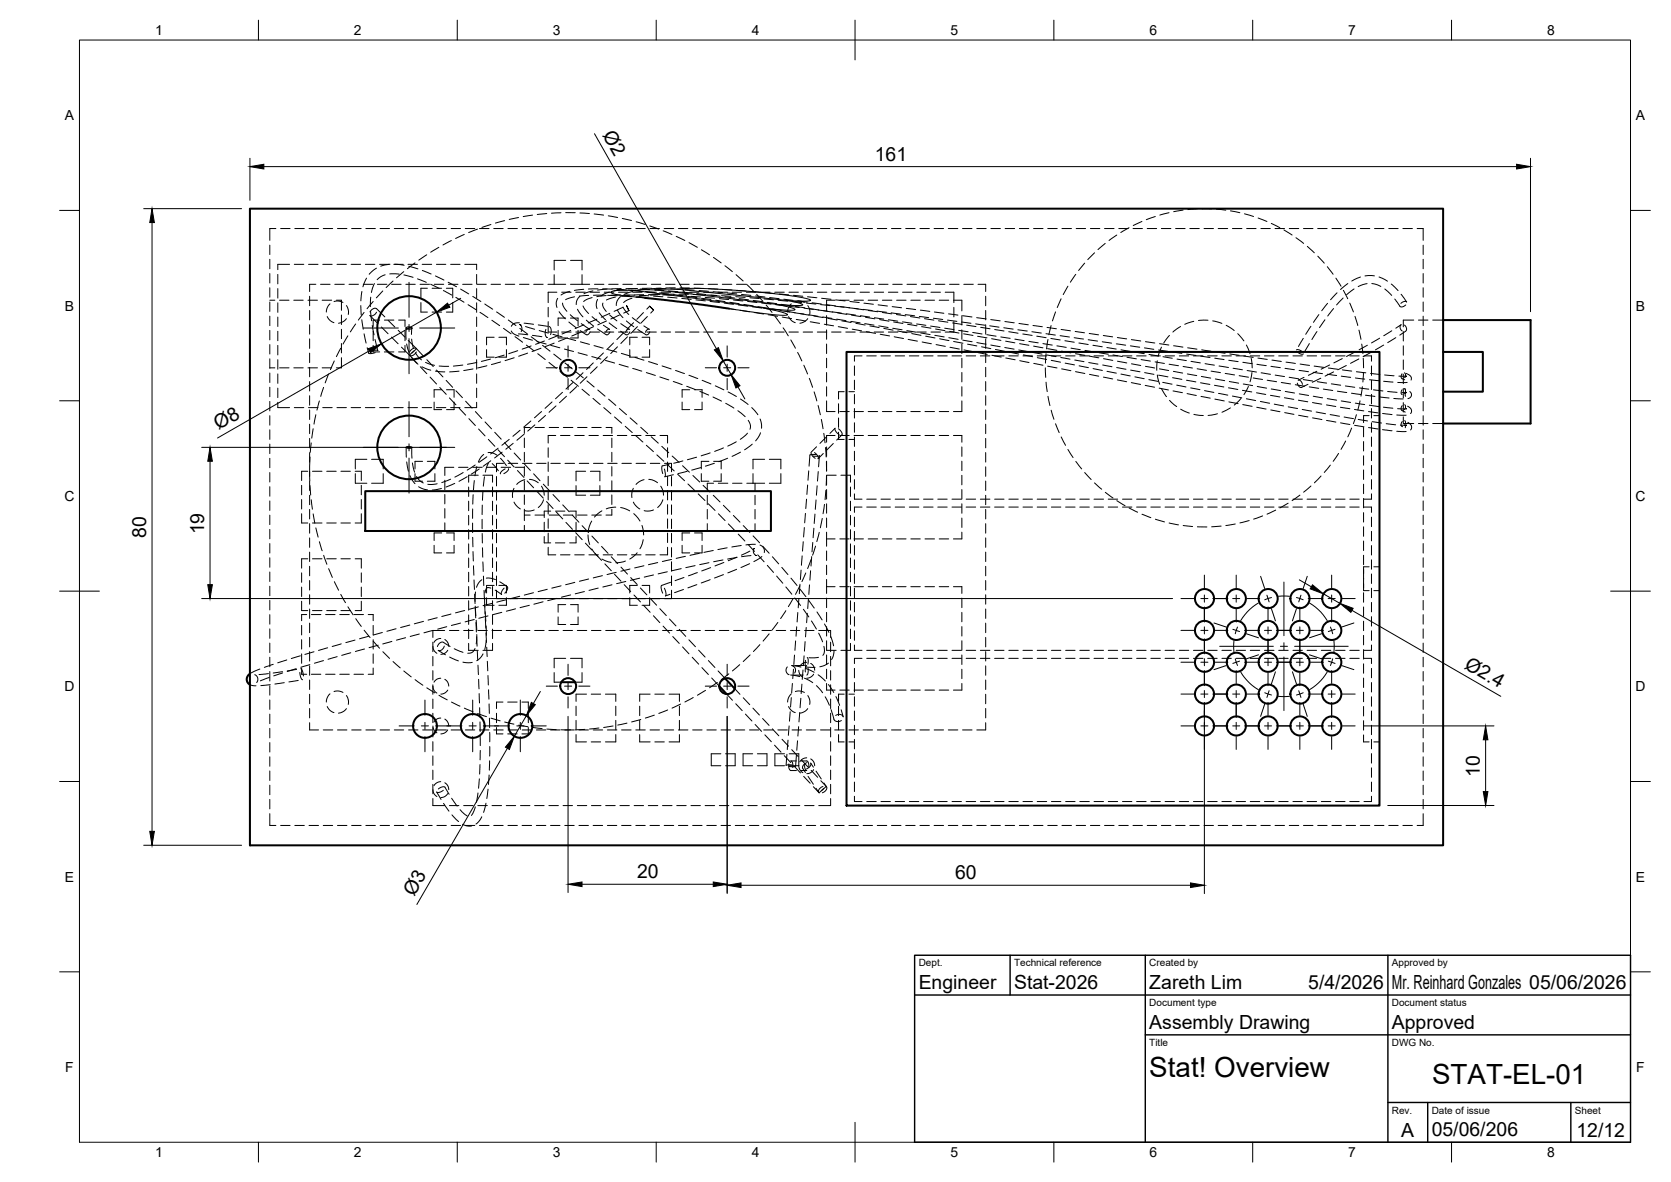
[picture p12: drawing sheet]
<svg xmlns="http://www.w3.org/2000/svg" width="420mm" height="297mm" viewBox="0 0 420 297" stroke-linecap="round" stroke-linejoin="round" font-family="sans-serif">
<defs><g id="words">
<g font-size="7">
<text x="289" y="270.6">Stat! Overview</text>
<text x="360.1" y="272.3">STAT-EL-01</text>
</g>
<g font-size="4.9">
<text x="151.4" y="33.9" transform="rotate(60 151.4 33.9)">Ø2</text>
<text x="219.9" y="40.4">161</text>
<text x="55" y="108.1" transform="rotate(-30 55 108.1)">Ø8</text>
<text x="36.8" y="135.1" transform="rotate(-90 36.8 135.1)">80</text>
<text x="51.4" y="134.3" transform="rotate(-90 51.4 134.3)">19</text>
<text x="368" y="167.8" transform="rotate(30 368 167.8)">Ø2.4</text>
<text x="372.1" y="195.3" transform="rotate(-90 372.1 195.3)">10</text>
<text x="160.2" y="220.8">20</text>
<text x="240.1" y="221">60</text>
<text x="104.1" y="225.5" transform="rotate(-60 104.1 225.5)">Ø3</text>
<text x="231" y="248.5">Engineer</text>
<text x="255" y="248.5">Stat-2026</text>
<text x="289" y="248.5">Zareth Lim</text>
<text x="329" y="248.5">5/4/2026</text>
<text x="350" y="248.5">Mr. Reinhard Gonzales 05/06/2026</text>
<text x="289" y="258.6">Assembly Drawing</text>
<text x="350" y="258.6">Approved</text>
<text x="352.3" y="285.7">A</text>
<text x="360" y="285.5">05/06/206</text>
<text x="396.4" y="285.7">12/12</text>
</g>
<g font-size="3.5">
<text x="39" y="8.8">1</text>
<text x="89" y="8.8">2</text>
<text x="139" y="8.8">3</text>
<text x="189" y="8.8">4</text>
<text x="239" y="8.8">5</text>
<text x="289" y="8.8">6</text>
<text x="339" y="8.8">7</text>
<text x="389" y="8.8">8</text>
<text x="16.3" y="30.2">A</text>
<text x="411.3" y="30.2">A</text>
<text x="16.3" y="78">B</text>
<text x="411.3" y="78">B</text>
<text x="16.2" y="125.9">C</text>
<text x="411.2" y="125.9">C</text>
<text x="16.2" y="173.7">D</text>
<text x="411.2" y="173.7">D</text>
<text x="16.3" y="221.6">E</text>
<text x="411.3" y="221.6">E</text>
<text x="16.4" y="269.4">F</text>
<text x="411.4" y="269.4">F</text>
<text x="39" y="290.8">1</text>
<text x="89" y="290.8">2</text>
<text x="139" y="290.8">3</text>
<text x="189" y="290.8">4</text>
<text x="239" y="290.8">5</text>
<text x="289" y="290.8">6</text>
<text x="339" y="290.8">7</text>
<text x="389" y="290.8">8</text>
</g>
<g font-size="2.5">
<text x="231" y="242.9">Dept.</text>
<text x="255" y="242.9">Technical reference</text>
<text x="289" y="242.9">Created by</text>
<text x="350" y="242.9">Approved by</text>
<text x="289" y="252.8">Document type</text>
<text x="350" y="252.8">Document status</text>
<text x="289" y="262.9">Title</text>
<text x="350" y="262.9">DWG No.</text>
<text x="350" y="279.9">Rev.</text>
<text x="360" y="279.9">Date of issue</text>
<text x="396" y="279.9">Sheet</text>
</g>
</g></defs>
<!-- layer: Hidden -->
<g fill="none" stroke="#000" stroke-width=".25">
<path d="M69.4 57.4h-1.6v3M70.6 57.4h2.3M74.1 57.4h2.4M77.7 57.4h2.4M81.3 57.4h2.4M84.9 57.4h2.3M88.4 57.4h2.4M92 57.4h2.4M95.6 57.4h2.3M99.1 57.4h2.4M102.7 57.4h2.4M106.3 57.4h2.4"/>
<path d="M109.9 57.4h2.3M113.4 57.4h2.4M116.7 58.9l-2.1 1M117 57.4h2.4M120.1 57.6l-2.3 .8M120.6 57.4h2.4M123.4 56.4l-2.2 .8M124.1 57.4h2.4M126.9 55.4l-2.3 .7M127.7 57.4h2.4M130.4 54.7l-2.4 .4M131.3 57.4h2.4"/>
<path d="M133.9 54.1l-2.3 .3M134.9 57.4h2.3M137.5 53.7l-2.4 .2M138.4 57.4h2.4M141.1 53.5l-2.4 .1M142 57.4h2.4M142.2 53.4l2.4 .1M145.6 57.4h2.4M145.8 53.5l2.4 .2M149.1 57.4h2.4M149.4 53.8l2.4 .3M152.7 57.4h2.4"/>
<path d="M153 54.2l2.3 .5M156.3 57.4h2.4M156.5 54.9l2.3 .5M159.9 57.4h2.3M160 55.7l2.2 .7M163.4 56.8l2.2 .8M163.4 57.4h2.4M166.8 58l2.2 .9M167 57.4h2.4M170 59.4l2.2 1M170.6 57.4h2.4M174.2 57.4h2.3"/>
<path d="M177.7 57.4h2.4M181.3 57.4h2.4M184.9 57.4h2.3M188.4 57.4h2.4M192 57.4h2.4M195.6 57.4h2.4M199.2 57.4h2.3M202.7 57.4h2.4M206.3 57.4h2.4M209.9 57.4h2.4M213.4 57.4h2.4M217 57.4h2.4"/>
<path d="M220.6 57.4h2.4M224.2 57.4h2.3M227.7 57.4h2.4M231.3 57.4h2.4M234.9 57.4h2.4M238.4 57.4h2.4M242 57.4h2.4M245.6 57.4h2.4M249.2 57.4h2.3M252.7 57.4h2.4M256.3 57.4h2.4M259.9 57.4h2.4"/>
<path d="M263.4 57.4h2.4M267 57.4h2.4M270.6 57.4h2.4M274.2 57.4h2.3M277.7 57.4h2.4M280.8 59.1l-2 1.3M281.3 57.4h2.4M283.9 57.2l-2.1 1.2M284.9 57.4h2.4M287.1 55.7l-2.2 1M288.5 57.4h2.3M290.5 54.4l-2.3 .8"/>
<path d="M292 57.4h2.4M293.9 53.5l-2.3 .5M295.6 57.4h2.4M297.5 52.8l-2.4 .4M299.2 57.4h2.3M301.1 52.5l-2.4 .2M302.2 52.5h2.4M302.7 57.4h2.4M305.8 52.6l2.4 .2M306.3 57.4h2.4M309.4 53l2.3 .5M309.9 57.4h2.4"/>
<path d="M312.9 53.7l2.3 .7M313.5 57.4h2.3M316.3 54.8l2.3 .9M317 57.4h2.4M319.7 56.1l2.1 1.1M320.6 57.4h2.4M322.8 57.8l2.1 1.3M324.2 57.4h2.4M325.9 59.7l1.9 1.5M327.7 57.4h2.4M331.3 57.4h2.4M334.9 57.4h2.4"/>
<path d="M338.5 57.4h2.3M342 57.4h2.4M345.6 57.4h2.4M349.2 57.4h2.4M352.7 57.4h2.4M356.3 57.4h1.5v3M67.8 61.6v2.4M67.8 65.2v2.3M67.8 68.7v2.4M67.8 72.3v2.4M67.8 75.9v2.4M67.8 79.4v2.4"/>
<path d="M67.8 75.4h1.3M69.8 69v2.3M69.8 72.5v2.4M69.8 76.1v2.4M69.8 79.7v2.3M70.3 75.4h2.4M72.8 66.4h-3v1.4M73.9 75.4h2.3M74 66.4h2.4M77.4 75.4h2.4M77.6 66.4h2.4M77.9 74.5v2.3"/>
<path d="M77.9 78v2.4M79.4 71.4h-1.5v1.9M80.6 71.4h2.4M81 75.4h2.4M81.2 66.4h2.3M82.3 79.6l.7 .9 1 .6M83 76.4l-.8 1.1-.2 .9M84 75.8l1.2-.1 1 .3M84.2 71.4h2.4M84.6 75.4h1.3v2.6M84.7 66.4h2.4M85.9 79.2v2.4"/>
<path d="M87.1 76.8l.4 .9 .1 1.3M87.8 71.4h2.3M88.3 66.4h2.4M90.7 76.8l.1 2.4M91 73.2l-.3 2.4M91.3 71.4h2.4M91.5 78.5l-1.4 1.9M91.9 66.4h2.4M92.2 69.9l-1 2.2M93 79.3l2 2M93 78.4a1.39 1.39 0 0 1 1.7-.8l2.1 2M93.2 78.2l.2 2.4"/>
<path d="M93.2 74.7l-.1 2.4M93.8 75.8l-1.5 1.8M94.1 71.3l-.7 2.2M94.7 67.4l-1.9 1.5M94.7 78.5h-.1a1.4 1.4 0 0 1-1.6 .8M94.9 71.4h2.4M95.4 66.4h2.4M96.2 73.1l-1.6 1.8M96.8 69.1l-1.1 .4-.9 .8M98 68.8l2.4 .1M98.1 66.4l-2.4 .5M98.5 71.4h2.4"/>
<path d="M98.8 70.6l-1.7 1.7M99 66.4h2.4M99.3 66.4l2.3 .3M101.5 68.3l-1.8 1.5M101.6 69.1l2.3 .6M102 71.4h2.4M102.6 66.4h2.4M102.8 66.9l2.3 .7M104.4 66.1l-2 1.4M105 70.1l2.2 .9M105.6 71.4h2.4M105.8 76v2.4h1.7"/>
<path d="M106.2 66.4h2.3M106.2 68l2.2 .9M107.3 64l-2 1.4M107.5 72.4h-1.7v2.5M108.3 71.4l2.1 1.1M108.6 72.4h2.4M108.6 78.4h2.4M109.2 71.4h2.4M109.5 69.3l2.1 1.1M109.7 66.4h2.4M110.3 62.2l-2 1.2M111.5 73l2.1 1.2"/>
<path d="M112.2 72.4h1.6v2.5M112.7 70.9l2.1 1.2M112.8 71.4h2.3M113.3 66.4h2.4M113.5 60.5l-2.1 1.1M113.8 76v2.4h-1.6M114.6 74.7l2.1 1.3M115.8 72.7l2.1 1.2M116.3 71.4h2.4M116.9 66.4h2.9v1.4M117.7 76.6l2 1.2M118.9 74.5l2 1.3"/>
<path d="M119.8 69v2.3M119.8 72.5v2.4M119.8 76.1v2.4M119.8 79.7v2.3M119.9 71.4h2.4M120.7 78.5l2 1.3M121.9 76.4l2 1.3M123.5 71.4h2.4M124.9 78.4l1.9 1.3M127 71.4h2.4M130.6 71.4h2.4M134.2 71.4h2.4"/>
<path d="M137.8 71.4h4.4M137.8 77.2v2.4M139.3 69v2.4M140 73.4h-2.2v2.7M140.2 75a2.63 2.63 0 0 0-.2 2.3M140.6 78.3l1.6 1.8M141.2 73.4h2.4M141.5 76.2l.3 1 .7 1M142.2 65.4h-2.9v2.4M142.2 79.9h-1.9v1.9M143.2 73.2l-2.1 .9M143.4 79.1l1.8 1.5"/>
<path d="M143.4 71.4h4.9M143.4 65.4h2.9v2.4M143.4 79.9h2v1.9M144.5 74.6l-2.3 .7M144.8 73.4h2.4M145.2 77.7l1.4 1.9M145.8 74.5a2.51 2.51 0 0 0-.9 2M146.3 69v2.4M146.6 76.9l1.4 1.9M146.8 72.7l-2.4 .3M148 74.2l-2.4 .2M148.4 73.4h2.3"/>
<path d="M148.9 79.6l1.8 1.5M148.9 74.8l-1.5 .5-.7 .5M149.1 73.1l-2.3 .7M149.2 74.2h2.4M149.5 71.4h2.3M150.3 75.3a2.59 2.59 0 0 0-.2 2.2M150.3 72.6h-2.3M150.7 78.6l1.6 1.8M151.5 72.6l2.4 .1M151.6 76.2l.1 .9 .7 1.2M151.9 73.4h2.4M152.4 74.3l-2.3 .3"/>
<path d="M152.6 72.7l-2.3 .2M152.8 74.2l2.4 .1M153 71.4h2.4M153.2 73.4l-2.1 1M153.3 79.1l1.8 1.5M153.3 78.7l-2.1 1M154.7 74.7l-2.2 .7M155.1 72.7l2.4 .2M155.2 77.9l1.4 1.9M155.5 73.4h2.4M155.7 79.2l-2.1 1M155.9 74.7a2.44 2.44 0 0 0-.9 2.1"/>
<path d="M156 74.1l-2.4 .1M156.2 72.5l-2.4 .1M156.4 74.4l2.3 .2M156.6 77.2l-2.2 1M156.6 71.4h2.4M156.7 77.2l1.4 1.8M156.7 72.7l-2.3 .4M157.2 74.1l2.4 .1M157.4 72.5l2.4 .1M157.5 76.8l.6 1.3zM158.1 78.1l-1.3 .6M158.3 74.2l-2.4 .3"/>
<path d="M158.7 72.9l2.3 .3M158.9 75l-1.2 .4-.9 .6M159 79.8l1.9 1.4M159.1 73.4h2.4M159.1 73.2l-2.2 .8M159.9 74.7l2.3 .2M160.2 71.4h2.4M160.3 72.5l-2.4 .1M160.8 74.2l2.3 .1M161 72.6l2.3 .2M161.5 72.5h2.4M161.8 78.6l-1.7 1.6"/>
<path d="M161.8 74l-2.3 .1M162.2 73.3l2.4 .2M162.4 74.3l-2.4 .4M162.6 73.4h2.4M162.7 72.7l-2.4 .3M162.8 79.5l-1.7 1.7M163 74l2.4 .1M163.3 76.9l1 1zM163.3 76.9l-.7 .8M163.8 71.4h2.3M164.3 74.4l2.4 .2M164.3 77.9l-.7 .8"/>
<path d="M164.5 72.8l2.4 .2M165.1 72.5h2.3M165.8 73.6l2.3 .3M165.9 74l-2.3 .2M166.2 72.4l-2.3 .1M166.2 73.4h2.4M166.6 74.1l2.4 .1M167.3 71.4h2.4M167.9 74.7l2.3 .2M168.1 73.1l2.4 .2M168.6 72.6l2.4 .1M169.3 74l2.4 .3"/>
<path d="M169.5 73.9l-2.3 .1M169.8 72.3l-2.4 .1M169.8 73.4h2.4M170.2 74.3l2.4 .1M170.7 73.9l2.4 .1M170.9 71.4h2.4M171 72.3l2.4 .1M171.4 75l2.4 .2M171.6 73.4l2.4 .2M172.2 72.8l2.4 .1M172.9 74.5l2.3 .3M173.2 61l2.1 1.2"/>
<path d="M173.4 73.4h2.3M173.7 74.5l2.4 .1M174.3 74l2.4 .1M174.5 71.4h2.3M174.6 72.4l2.3 .1M175 75.4l2.4 .2M175.2 73.8l2.4 .2M175.8 73l2.3 .2M176.4 62.8l2 1.2M176.4 75l2.4 .3M176.9 73.4h2.4M177.3 74.7l2.4 .2"/>
<path d="M177.9 74.1l2.3 .2M178.1 71.4h2.3M178.1 72.5l2.4 .2M178.5 75.7l2.4 .3M178.8 74.2l2.3 .3M179.3 73.3l2.4 .2M179.4 64.7l1.9 1.4M180 75.4l2.3 .4M180.5 73.4h2.4M180.9 75l2.3 .3M181.4 74.3l2.4 .2M181.6 71.4h2.4"/>
<path d="M181.7 72.7l2.4 .2M182.1 76.2l2.3 .3M182.3 74.6l2.4 .3M182.3 66.8l1.8 1.5M182.9 73.6l2.4 .3M183.3 77.6l1.6 .2M183.5 76l2.3 .3M184.1 73.4h2.4M184.4 75.4l2.4 .2M185 74.6l2.4 .1M185.1 69l1.8 1.6M185.2 71.4h2.4"/>
<path d="M185.3 73l2.3 .2M185.6 76.6l2.4 .3M185.8 75l2.4 .3M186.1 78l2.4 .3M186.4 74l2.4 .2M187 76.5l2.4 .4M187.7 73.4h2.3M187.7 71.4l1.7 1.7M188 75.8l2.3 .2M188.6 74.8l2.3 .2M188.8 71.4h2.3M188.8 73.2l4.8 .2"/>
<path d="M189.2 77.1l2.3 .3M189.4 75.5l2.3 .3M189.6 78.5l2.4 .4M190 74.4l2.3 .2M190.3 74l1.6 1.7M190.5 77.1l2.4 .3M191.5 76.1l2.4 .3M192.1 75.1l2.4 .2M192.3 71.4h2.4M192.4 73.5l2.4 .3M192.6 76.7l1.5 1.8M192.7 77.6l2.4 .3"/>
<path d="M192.9 76l2.4 .3M193.2 79.1l2.3 .4M193.5 74.8l2.4 .2M194.1 77.6l2.3 .4M194.8 73.4h2.4M194.9 79.5l1.4 1.9M195.1 76.6l2.3 .2M195.7 75.4l2.3 .3M195.9 71.4h2.4M195.9 73.9l2.4 .2M196.3 78.1l2.3 .3M196.4 76.5l2.4 .3"/>
<path d="M196.7 79.7l2.3 .4M197.1 75.2l2.3 .3M197.6 78.2l2.3 .4M198.3 79.6l.7 .9 1 .6M198.4 73.4h2.3M198.6 77l2.4 .3M199 76.4l-.8 1.1-.2 .9M199.2 75.8l2.4 .2M199.5 71.4h2.4M199.5 74.2l2.4 .3M199.8 78.6l2.3 .3M200 77l2.4 .4"/>
<path d="M200 75.8l1.2-.1 1 .3M200.6 75.6l2.4 .3M201.1 78.8l2.4 .4M202 73.4h2.3M202.2 77.4l2.3 .4M202.8 76.2l2.3 .2M203 74.6l2.4 .2M203.1 71.4h2.3M203.1 76.8l.5 .9v1.3M203.3 79.1l2.4 .4M203.5 77.5l2.4 .4M204.2 76.1l2.3 .3"/>
<path d="M204.6 79.4l2.4 .4M205.5 73.4h2.4M205.7 77.9l2.4 .3M206.3 76.5l2.4 .3M206.6 75l2.4 .2M206.6 71.4h2.4M206.8 79.7l2.4 .3M207.1 78.1l2.3 .3M207.7 76.5l2.4 .4M207.8 79.3v2.4M209.1 73.4h2.4M209.3 78.4l2.3 .3"/>
<path d="M209.9 76.9l2.3 .3M210 75.4h-2.2v2.7M210.1 75.4l2.4 .2M210.2 71.4h2.4M210.6 78.6l2.3 .4M211.2 75.4h2.3M211.2 77l2.4 .4M212.7 73.4h2.3M212.8 78.9l2.3 .3M213.4 77.3l2.4 .3M213.7 75.8l2.3 .2M213.8 71.4h2.4"/>
<path d="M214.1 79.2l2.4 .4M214.7 75.4h2.4M214.8 77.5l2.3 .4M216.2 73.4h2.4M216.3 79.3l2.4 .4M217 77.8l2.3 .2M217.2 76.2l2.4 .3M217.3 71.4h2.4M217.6 79.7l2.4 .4M218.3 75.4h2.4M218.3 78l2.4 .3M219.8 73.4h2.4"/>
<path d="M219.9 79.8l2.3 .4M220.5 78.2l2.4 .3M220.8 76.6l2.3 .3M220.9 71.4h2.4M221.9 78.5l2.3 .4M221.9 75.4h2.4M223.4 73.4h2.4M224.1 78.6l2.3 .3M224.3 77.1l2.4 .3M224.5 71.4h2.4M225.4 79l2.4 .4M225.4 75.4h2.4"/>
<path d="M226.9 73.4h2.4M227.6 79.1l2.4 .3M227.9 77.5l2.3 .3M228 71.4h2.4M228.9 79.6l2.4 .3M229 75.4h2.4M230.5 73.4h2.4M231.2 79.5l2.3 .3M231.4 77.9l2.4 .4M231.6 71.4h2.4M232.6 75.4h2.4M234.1 73.4h2.4"/>
<path d="M234.7 80l2.3 .3M234.9 78.4l2.4 .3M235.2 71.4h2.4M236.2 75.4h2.3M237.7 73.4h2.1v2.7M238.5 78.9l2.4 .3M238.8 71.4h2.4M239.7 75.4h2.2v2.7M239.8 77.2v2.4M241.9 79.3v2.4M242 79.3l2.4 .4M242.3 71.4h2.4"/>
<path d="M245.6 79.8l2.3 .3M245.9 71.4h1.9v1.9M247.8 74.5v2.3M247.8 78v2.4M265.4 78.4l-.8 2.3M266.8 75.1l-1 2.2M268.5 71.9l-1.2 2.1M270.5 68.9l-1.4 2M272.7 66.1l-1.5 1.9M275.2 63.5l-1.7 1.7M277.9 61.2l-1.8 1.5M328.7 61.9l1.8 1.6"/>
<path d="M331.3 64.4l1.7 1.7M331.6 79.1l-1.3 1.9M333.7 67l1.5 1.9M333.8 76.2l-1.5 1.9M335.3 77.5l-1.5 1.9M335.9 69.9l1.3 2M336.2 73.6l-1.6 1.7M337.7 74.9l-1.6 1.7M337.8 73l1.1 2.1M338.9 71.3l-1.8 1.5M339.4 76.2l.9 2.2M340.5 72.6l-1.9 1.5"/>
<path d="M340.7 79.5l.7 2.3M342.1 69.6l-2.2 1M343.7 71.3l-2.2 .7M344.9 71.3l2.3 .7M345.6 69.3h-2.4M346.8 69.6l2.1 1.1M348.2 72.6l1.7 1.6M349.8 71.4l1.7 1.6M350.7 75.1l.9 1.3a.99 .99 0 0 0 .8 .8 .99 .99 0 0 0 1.1-.6M352.3 73.9l1.4 2M353.7 75.9a1.05 1.05 0 0 0-1.5 .3M357.8 61.6v2.4"/>
<path d="M357.8 65.2v2.3M357.8 68.7v2.4M357.8 72.3v2.4M357.8 75.9v2.4M357.8 79.4v2.4M67.8 83v2.4M67.8 86.6v2.4M67.8 90.2v2.3M67.8 93.7v2.4M67.8 97.3v2.4M67.8 92.4h1.3M69.8 83.3v2.3"/>
<path d="M69.8 86.8v2.4M69.8 90.4v2.4M69.8 94v2.3M69.8 97.5v2.4M70.3 92.4h2.4M73.9 92.4h2.3M77.4 92.4h2.4M77.9 81.6v2.4M77.9 85.2v2.4M77.9 88.7v2.4M77.9 92.3v2.4M77.9 95.9v2.4"/>
<path d="M77.9 99.4v2.4M81 92.4h2.4M81.4 97.4l-.8 2.2M82.6 94l-.8 2.2M84.1 90.7l-1 2.2M85.7 87.5l-1.1 2.1M85.9 82.7v2.4M85.9 86.3v2.4M85.9 89.9v2.5h-1.3M87.1 80.1l-1 .8-1 .3M87.5 84.4l-1.2 2.1M89.4 81.4l-1.3 2"/>
<path d="M91 80.4l.3 2.3M91.5 83.9l.6 2.3M92.3 87.4l.3 1a.64 .64 0 0 0 1 .4l.7-.2M93.6 81.8l.4 2.3M93.8 83.3v2.3M93.8 86.8v1.6h1.7M94.3 85.3l.7 2.8-.5-.1-1.2 .3M95.5 80.4h-1.7v1.6M95.9 82.2l1.7 1.7M96.6 80.4h2.4M96.6 88.4h2.4M97.6 80.5l1.7 1.7"/>
<path d="M98.4 84.7l1.7 1.7M100.1 83l1.7 1.7M100.2 80.4h1.6v1.6M100.9 87.2l2.1 2.1M101.8 83.3v2.3M101.8 86.8v1.6h-1.6M102.2 82.4l-.1 2.9M102.2 82.2a.82 .82 0 0 1 1.3 .4 .91 .91 0 0 1-1.3-.3zM102.3 86.5l.6 2.2M102.6 85.5l2.1 2.1a1.3 1.3 0 0 0-1.7 .8M103.5 89.8l1.6 1.7M103.5 85.2l.5 2.4"/>
<path d="M103.5 82.5v1.5M103.6 88.7l1.1-1.1 1.8 1.9M104.1 88.1l-1.1 1.1 1.9 2.1M104.5 88.7l.5 .8 1 1M104.7 88.4l-.1 .1a1.39 1.39 0 0 1-1.6 .8M105.7 92.2l1.6 1.7M106.1 92.2l2.2 .8M107 91.1l2.3 .7M107.3 90.4l1.6 1.7M108.1 94.8l1.7 1.7M109.5 93.3l2.3 .2M109.7 93l1.7 1.7"/>
<path d="M110.4 92l2.4 .1M110.6 97.4l1.6 1.7M111.1 97.9h-1.9v2M112.2 95.6l1.6 1.7M112.3 97.9h1.9v2M113 100l1.6 1.7M114.6 98.2l1.7 1.7M115.4 93.3l-2.3 .2M116.4 91.7l-2.4 .3M118.9 92.7l-2.3 .4M119.8 83.3v2.3M119.8 86.8v2.4"/>
<path d="M119.8 90.4v2.4M119.8 94v2.3M119.8 97.5v2.4M119.9 91.1l-2.4 .5M122.3 87.8v2h1.9M122.4 91.9l-2.3 .6M123.3 90.2l-2.3 .6M123.7 80.5l1.9 1.3M124.2 84.8h-1.9v1.9M125.4 84.8h1.9v1.9M125.9 91l-2.3 .6M126.6 82.5l1.9 1.4"/>
<path d="M126.8 89.2l-2.3 .7M127.3 87.8v2h-1.9M127.8 80.4l1.9 1.4M128.5 83.2l.6 .6 1.4 .7M129.3 89.9l-2.3 .7M129.5 84.6l1.9 1.4M130.2 88.1l-2.3 .8M130.3 83.9l2.4 .2M130.6 81.1l-1.2 .1-.8 .8M130.7 82.5l1.9 1.4M131 81.7l-.3-.2 .4 .4 .1 .6-.2 .8M131.6 84.8l2.3 .7"/>
<path d="M131.8 81.2l2.4 .3M132.1 82.1l2.3 .6M132.4 86.7l1.9 1.5M132.7 88.7l-2.3 .8M133.5 86.9l-2.2 .8M133.6 84.6l1.9 1.5M133.9 84.3l2.3 .3M135 85.8l2.3 .7M135.2 88.9l1.9 1.4M135.3 81.6l2.4 .4M135.6 83.1l2.3 .6M136 87.5l-2.2 .8"/>
<path d="M136.4 86.8l1.9 1.5M136.9 85.7l-2.2 .8M137.3 82.8a1.57 1.57 0 0 0 .3 2h-.2M137.8 80.8v2.6h2.2M138 91.1l1.9 1.5M138 82a1.56 1.56 0 0 1 .4 2.1M138.5 86.8l2.3 .6M139 84l2.3 .7M139.2 89l1.9 1.5M139.3 86.2l-2.2 .9M140.2 84.4l-2.2 .9M140.3 83v1.9h1.9"/>
<path d="M140.8 93.3l1.9 1.5M141.2 83.4h2.4M141.4 98.6l-1.7 1.6M141.9 87.7l2.3 .6M142 91.2l1.9 1.5M142.4 99.6l-1.7 1.6M142.5 85l2.3 .6M142.7 84.9l-2.3 .9M143 80.9l1.9 1.5M143.5 83l-2.2 .9M143.6 95.6l1.8 1.5M144 96.1l-1.7 1.7"/>
<path d="M144.8 83.4h2.4M144.8 93.5l1.9 1.5M145 97.1l-1.7 1.7M145.4 88.7l2.3 .6M145.4 83v1.9h-2M145.9 83.1l1 .6a.82 .82 0 0 0 .8 .4 .82 .82 0 0 0 .7-.7M145.9 85.9l2.3 .6M145.9 83.5l-2.1 .9M146.2 81.3l2.1 1.5-.6 .1-.4 .6M146.3 97.8l1.9 1.6M146.6 93.7l-1.7 1.6M146.8 81.6l-2.2 1"/>
<path d="M147.4 80.5l1.9 1.5M147.6 95.7l1.8 1.5M147.6 94.7l-1.7 1.6M148.4 83.4h2.3M148.8 89.6l2.3 .6M149.2 91.2l-1.7 1.6M149.2 82.1l-2.2 .9M149.4 86.9l2.3 .6M150.1 80.2l-2.2 1M150.2 92.2l-1.7 1.6M150.2 82.7l1.7 1.1a.82 .82 0 0 0 .9 .3 .82 .82 0 0 0 .6-.7M150.3 98l1.8 1.6"/>
<path d="M151.7 81.7l1.6 1.1h-.5l-.5 .7M151.7 88.7l-1.7 1.7M151.9 83.4h2.4M152.3 90.6l2.2 .6M152.5 80.7l-2.2 .9M152.7 89.7l-1.7 1.6M152.8 87.8l2.3 .7M153.2 81.1l1.9 1.5M154.3 86.2l-1.7 1.6M155.3 87.2l-1.7 1.6M155.5 83.4h2.4M155.7 91.6l2.3 .6"/>
<path d="M156 83.2l.6 .4a.98 .98 0 0 0 1.3 .4l.5-.6M156.1 81.3l2.2 1.4M156.2 88.8l2.3 .7M156.8 83.6l-1.7 1.7M157.5 80.7l1.9 1.4M157.8 84.6l-1.7 1.7M158.3 82.8l-.6 .1-.4 .6M158.3 87.8v2h2M159.1 92.6l2.3 .7M159.1 83.4h2.4M159.3 81.1l-1.7 1.7M159.7 89.8l2.2 .7"/>
<path d="M160.3 84.8h-2v1.9M160.3 82.1l-1.7 1.7M160.4 82.8l1.5 1a.82 .82 0 0 0 .9 .3 .82 .82 0 0 0 .6-.7M161.4 84.8h1.9v1.9M161.9 81.9l1.4 .8-.6 .2-.4 .6M162.5 93.6l2.3 .7M162.6 83.4h2.4M163.1 90.9l2.2 .7M163.3 87.8v2h-1.9M165.9 94.7l2.3 .8M166.2 83.4h2.4M166.5 92l2.2 .7"/>
<path d="M169.3 95.9l2.2 .8M169.8 83.4h2.4M169.9 93.1l2.2 .8M172.7 97.1l2.2 .8M173.2 94.3l2.3 .8M173.4 83.4h2.3M173.4 97.9h-1.9v2M174.6 97.9h1.9v2M176 98.4l2.2 .9M176.6 95.6l2.2 .9M176.9 83.4h2.4M179.3 99.8l2.1 1"/>
<path d="M179.9 97l2.1 1M180.5 83.4h2.4M183.1 98.5l2.1 1.1M184.1 83.4h2.4M187.7 83.4h2.3M191.2 83.4h2.4M194.8 83.4h2.4M196.9 82.4l1.3 2M198.4 83.4h2.3M198.8 85.4l1.2 2.1M200.2 80.3l2.4 .4M200.6 88.6l1 2.1"/>
<path d="M202 83.4h2.3M202.1 91.8l1 2.2M203.1 80.1l-.6 .6-1.4 .5M203.5 95.1l.8 2.2M203.7 80.9l2.4 .4M204.7 98.5l.7 2.3M205.5 83.4h2.4M207.3 81.5l2.3 .4M207.8 82.9v2.4M207.8 86.5v2.3M207.8 90v2.4M207.8 93.6v2.4"/>
<path d="M207.8 97.2v2.4M208.2 80l2.3 .4M209.1 83.4h2.4M210.4 80.2l2.3 .4M210.8 82.1l2.3 .4M211.7 80.6l2.3 .5M212.3 98.4h-1.5v1.9M212.7 83.4h2.3M213.4 98.4h1.4M213.9 80.8l2.4 .3M214.3 82.7l2.3 .4M214.8 92v2.3"/>
<path d="M214.8 95.5v2.4M214.8 99.1v2.4M215.2 81.3l2.3 .4M216.2 83.4h2.4M216.7 89.4h-1.9v1.4M217.4 81.3l2.4 .4M217.8 83.4l2.4 .4M217.9 89.4h2.4M218.7 81.9l2.3 .4M219.8 83.4h2.4M221 81.9l2.3 .4M221.2 80.3l2.3 .4"/>
<path d="M221.3 84l2.4 .4M221.5 89.4h2.4M222.2 82.5l2.4 .5M223.4 83.4h2.4M223.4 80.4l2.3 .3M224.5 82.5l2.3 .4M224.7 80.9l2.3 .4M224.8 84.6l2.4 .5M225.1 89.4h2.4M225.7 83.2l2.4 .4M226.9 80.9l2.4 .3M226.9 83.4h2.4"/>
<path d="M228 83.1l2.4 .4M228.2 81.5l2.4 .4M228.3 85.3l2.4 .4M228.6 89.4h2.4M229.3 83.8l2.3 .5M230.5 81.4l2.3 .4M230.5 83.4h2.4M231.5 83.7l2.4 .4M231.7 82.1l2.4 .4M231.9 85.9l2.3 .5M232.2 89.4h2.4M232.5 80.1l2.3 .3"/>
<path d="M232.7 84.5l2.4 .4M234 81.9l2.3 .4M234.1 83.4h2.4M235.1 84.3l2.3 .4M235.2 82.7l2.4 .4M235.4 86.6l2.3 .4M235.8 89.4h2.4M236 80.6l2.3 .4M236.3 85.1l2.3 .5M237.5 82.5l2.4 .3M238.2 80.4l2.4 .4M238.6 84.9l2.3 .4"/>
<path d="M238.8 83.3l2.3 .4M238.9 87.3l2.3 .4M239.4 89.4h2.3M239.5 81.2l2.4 .3M239.8 85.8l2.3 .5M239.8 80.8v2.6h-2.1M241 83l2.4 .4M241.8 80.9l2.3 .3M241.9 82.9v2.4M241.9 86.5v2.3M241.9 90v2.4M241.9 93.6v2.4"/>
<path d="M241.9 97.2v2.4M242.1 85.5l2.3 .4M242.3 83.9l2.3 .4M242.4 87.9l2.3 .5M242.9 89.4h2.4M243.1 81.7l2.3 .4M243.3 86.5l2.3 .4M244.6 83.6l2.3 .3M245.3 81.4l2.4 .3M245.6 86.1l2.3 .4M245.8 84.5l2.4 .4M245.9 88.6l2.3 .5"/>
<path d="M246.5 89.4h2.4M246.6 82.3l2.3 .3M246.8 87.2l2.3 .4M247.8 81.6v2.4M247.8 85.2v2.4M247.8 88.7v2.4M247.8 92.3v2.4M247.8 95.9v2.4M247.8 99.4v2.4M248.1 84.1l2.4 .4M248.9 81.9l2.3 .3M249.1 80.3l2.4 .3"/>
<path d="M249.1 86.7l2.4 .4M249.3 85.1l2.4 .4M249.4 89.3l2.3 .4M250.1 89.4h2.4M250.1 82.8l2.4 .4M250.3 87.8l2.3 .5M251.7 84.7l2.3 .3M252.4 82.4l2.4 .3M252.6 87.3l2.4 .4M252.7 80.8l2.3 .3M252.9 85.7l2.3 .5M252.9 90l2.3 .4"/>
<path d="M253.6 83.4l2.4 .3M253.7 89.4h2.3M253.8 88.5l2.3 .5M255.2 85.2l2.3 .4M255.9 82.9l2.4 .3M256.2 88l2.3 .4M256.2 81.3l2.4 .3M256.4 86.4l2.3 .4M256.4 90.6l2.3 .5M257.2 83.9l2.3 .4M257.2 89.4h2.4M257.3 89.2l2.4 .4"/>
<path d="M258.7 85.8l2.3 .4M259.5 83.4l2.3 .3M259.7 88.6l2.3 .4M259.7 81.8l2.4 .3M259.9 87l2.3 .4M259.9 91.3l2.4 .5M260.7 84.5l2.3 .4M260.8 89.4h2.4M260.8 89.9l2.4 .4M262.2 86.3l2.4 .4M262.8 92.4l.1 2.4M263 83.9l2.4 .3"/>
<path d="M263 88.9l-.1 2.4M263 96l.3 2.4M263.2 89.2l2.3 .4M263.3 82.3l2.3 .3M263.4 87.6l2.3 .4M263.4 92l2.4 .5M263.5 85.3l-.4 2.4M263.5 99.6l.5 2.3M264.2 85.1l2.4 .3M264.3 81.8l-.6 2.3M264.3 90.6l2.4 .4M264.4 89.4h2.3"/>
<path d="M265.7 86.9l2.4 .4M266.6 84.4l2.3 .3M266.7 89.8l2.3 .5M266.8 82.8l2.4 .3M266.9 88.3l2.4 .4M266.9 92.7l2.4 .5M267.8 85.6l2.3 .4M267.8 91.3l2.4 .4M267.9 89.4h2.4M269.3 87.5l2.3 .4M270.1 84.9l2.3 .3M270.2 90.5l2.4 .4"/>
<path d="M270.3 83.3l2.4 .3M270.4 93.4l2.4 .5M270.4 88.9l2.4 .4M271.3 86.2l2.3 .4M271.3 91.9l2.4 .5M271.5 89.4h2.4M272.8 88.1l2.3 .3M273.6 85.4l2.4 .3M273.7 91.1l2.4 .4M273.9 83.8l2.3 .3M273.9 94.1l2.4 .4M273.9 89.5l2.4 .4"/>
<path d="M274.8 86.8l2.4 .4M274.8 92.6l2.4 .5M275.1 89.4h2.4M276.3 88.6l2.4 .4M277.2 85.9l2.3 .3M277.3 91.7l2.3 .5M277.4 84.3l2.4 .4M277.5 94.8l2.3 .4M277.5 90.1l2.3 .5M278.3 87.3l2.4 .4M278.3 93.3l2.4 .5M278.7 89.4h2.3"/>
<path d="M279.8 89.2l2.4 .4M280.7 86.4l2.3 .3M280.8 92.4l2.3 .4M280.9 95.5l2.4 .4M280.9 84.8l2.4 .4M281 90.8l2.3 .4M281.9 94l2.3 .5M281.9 87.9l2.3 .4M282.2 89.4h2.4M283.4 89.8l2.3 .4M284.2 86.9l2.4 .4M284.3 93l2.3 .4"/>
<path d="M284.5 96.1l2.3 .5M284.5 85.3l2.3 .4M284.5 91.4l2.3 .4M285.3 94.7l2.4 .5M285.4 88.5l2.3 .4M285.8 89.4h2.4M286.9 90.4l2.4 .3M287.8 87.4l2.3 .4M287.8 93.6l2.4 .5M288 96.8l2.3 .5M288 92.1l2.3 .4M288 85.9l2.4 .3"/>
<path d="M288.9 95.4l2.3 .4M289.4 89.4h2.4M290.4 90.9l2.4 .4M291 90.7l-.1 2.4M291 94.2l.6 2.3M291.3 88l2.3 .3M291.3 94.3l2.4 .4M291.5 97.5l2.3 .5M291.5 92.7l2.4 .4M291.5 86.4l2.4 .3M292 87.2l-.7 2.3-2.4-.4M292 97.6l1.3 2.1"/>
<path d="M292.4 96.1l2.3 .4M292.4 89.6l2.4 .4M292.9 89.4h2.4M294 91.5l2.3 .4M294 84.3l-1.4 1.9M294.8 94.9l2.4 .4M294.8 88.5l2.4 .3M295 98.2l2.3 .5M295 93.3l2.4 .5M295.1 86.9l2.3 .3M295.9 96.8l2.3 .4M296 90.2l2.3 .4"/>
<path d="M296.5 89.4h2.4M296.8 82l-1.9 1.4M297.5 92.1l2.3 .4M298.3 95.6l2.4 .4M298.4 89l2.3 .3M298.5 98.9l2.3 .5M298.6 94l2.3 .4M298.6 87.4l2.4 .3M299.4 97.5l2.3 .4M299.5 90.8l2.3 .4M300.1 89.4h2.4M300.2 80.8l-2.3 .7"/>
<path d="M301 92.7l2.4 .4M301.9 96.2l2.3 .4M301.9 89.5l2.3 .3M302 99.6l2.3 .5M302.1 94.6l2.3 .4M302.2 87.9l2.3 .4M302.9 98.2l2.3 .4M303 91.4l2.4 .4M303.7 89.4h2.3M303.7 80.5h-2.4M304.5 93.3l2.4 .3M304.9 80.6l2.3 .7"/>
<path d="M305.4 96.8l2.3 .4M305.4 90l2.4 .4M305.6 95.2l2.3 .5M305.7 88.4l2.3 .4M306.4 98.9l2.3 .4M306.5 92l2.4 .4M307.2 89.4h2.4M308.1 93.8l2.3 .4M308.3 81.8l2 1.3M308.9 97.5l2.3 .4M309 90.5l2.3 .4M309.1 95.9l2.3 .4"/>
<path d="M309.2 88.9l2.4 .4M309.9 99.5l2.3 .5M310 92.5l2.4 .4M310.8 89.4h2.4M311.2 83.8l1.6 1.9M311.6 94.4l2.3 .4M312.4 98.1l2.3 .4M312.5 91l2.4 .4M312.6 96.5l2.4 .4M312.8 89.5l2.3 .3M313.4 86.7l.9 2.2M313.6 93.1l2.3 .4"/>
<path d="M313.9 97.1l-1.1 2.1M314.4 89.4h2.4M314.6 90.1l.3 2.3M314.8 93.6l-.5 2.4M315.1 95l2.4 .4M315.9 98.7l2.4 .4M316 91.6l2.4 .3M316.1 97.1l2.4 .4M316.3 90l2.3 .3M317.1 93.7l2.3 .4M317.9 89.4h2.4M318.6 95.6l2.4 .3"/>
<path d="M319.4 99.3l2.4 .4M319.6 92.1l2.3 .3M319.6 97.8l2.4 .4M319.8 90.5l2.4 .3M320.6 94.3l2.4 .3M321.5 89.4h2.4M322.2 96.1l2.3 .4M323 100l2.3 .4M323.1 92.6l2.4 .3M323.2 98.4l2.3 .4M323.4 91l2.3 .3M324.1 94.8l2.4 .4"/>
<path d="M325.1 89.4h2.4M325.7 96.7l2.3 .4M326 87.9l.7 .1 .7 .3M326.2 96.3l.1 .2a.97 .97 0 0 0 .7 .9 .97 .97 0 0 0 1-.4l.9-.4M326.3 88.5l1 .5 .4-.1M326.6 93.1l2.4 .3M326.7 99l2.3 .4M326.9 91.5l2.4 .3M327.7 95.4l2.3 .3M327.7 85l-1.2 2.1M327.9 94.8l-1.4 .7a1.12 1.12 0 0 1 1 1.1M328.7 89.4h2.3"/>
<path d="M329.2 97.2l2.4 .4M329.2 86.3l-1.2 2.1M329.6 82l-1.3 2M330.2 93.6l2.3 .3M330.2 99.6l2.3 .4M330.4 92l2.4 .3M331.1 93.3l-2.1 1M331.1 83.3l-1.2 2M331.2 95.9l2.4 .4M332.1 95l-2.1 1.1M332.2 89.4h2.4M332.7 97.8l2.4 .3"/>
<path d="M333.1 80.4l-1.3 1.9M333.7 94.1l2.4 .3M334 92.5l2.3 .3M334.3 91.7l-2.1 1.1M334.8 96.5l2.3 .3M335.3 93.5l-2.1 1M335.8 89.4h2.4M336.3 98.3l2.3 .3M337.2 94.5l2.4 .3M337.5 90.1l-2.1 1.1M337.5 92.9l2.4 .4M338.3 97l2.3 .3"/>
<path d="M338.5 91.8l-2.1 1.1M339.4 89.4h2.4M339.8 98.8l2.4 .4M340.7 88.5l-2.1 1.1M340.8 95l2.4 .3M341.1 93.4l2.3 .3M341.7 90.2l-2.1 1.1M341.7 83l.5 2.3M341.8 97.5l2.4 .3M342.4 86.5l.3 2.3M342.6 97.2l-.4 2.4M342.8 90.1l.1 2.3"/>
<path d="M342.8 93.6l-.1 2.4M343 89.4h1.8v1.4M343.3 99.3l2.4 .3M343.8 86.8l-2.1 1.1M344.3 95.4l2.4 .3M344.6 93.8l2.4 .3M344.8 88.5l-2.1 1.1M344.8 92v2.3M344.8 95.5v2.4M344.8 99.1v2.4M345.4 98l2.3 .2M346.9 99.8l2.4 .2"/>
<path d="M346.9 85l-2.1 1.2M347.9 95.8l2.4 .2M347.9 86.7l-2.1 1.2M348.1 94.2l2.4 .2M348.9 98.4l2.4 .2M349.9 83.1l-2 1.3M351 82.5l1.3-.9a1.02 1.02 0 0 0 .3 1.6M351 84.9l-2.1 1.2M351.5 96.1h2.3M351.7 94.5h2l-.3 .3M352.5 98.7l1.2-.1-.4 .5 .1 .5M352.5 93.9a.87 .87 0 0 0-.2 1 .87 .87 0 0 0 .9 .5"/>
<path d="M352.6 97.9l-.3 .7 .3 .6M352.8 83.3v2.4M352.8 86.9v2.4M352.8 90.5v2.3M352.8 94v2.4M352.8 97.6v2.4M353.1 93.7l.3 .4-.2 .8M353.1 81.7l.2 .1a1.04 1.04 0 0 1 .4 1.1 1.04 1.04 0 0 1-.9 .8l-.8 .5M353.4 97.8l-.3-.1 .3 .4-.3 .8M353.5 93.8a1.32 1.32 0 0 1 1.3 1.7M354.5 98.4a.97 .97 0 0 1 .4 1 .97 .97 0 0 1-.9 .8M355.5 80.4h-2.7v1.7"/>
<path d="M356.7 80.4h2.4M357.8 83v2.4M357.8 86.6v2.4M357.8 90.2v2.3M357.8 93.7v2.4M357.8 97.3v2.4M360.2 80.4h2.7M67.8 100.9v2.4M67.8 104.5v2.3M67.8 108v2.4M67.8 111.6v2.4M67.8 115.2v2.3"/>
<path d="M67.8 118.8v2.3M69.8 101.1v1.3h3M74 102.4h2.4M77.4 118.4h-1.6v2.4M77.6 102.4h2.4M77.9 118.5v2.3M77.9 103v2.4M77.9 106.6v2.4M77.9 110.2v2.4M77.9 113.7v2.4M77.9 117.3v2.4M77.9 114.9v2.3"/>
<path d="M78.3 111.3l-.3 2.4M78.6 118.4h2.4M78.7 107.7l-.3 2.4M79.4 104.2l-.4 2.4M80.3 100.8l-.6 2.3M81.2 102.4h2.3M82.1 118.4h2.4M84.7 102.4h2.4M85.7 118.4h2.4M88.3 102.4h2.4M89.3 118.4h1.5v2.4M89.3 119v2.4h2.9"/>
<path d="M91.9 102.4h2.4M92.2 115.4h-2.9v2.4M93.4 115.4h3v2.4M95.4 102.4h2.4M96.4 119v2.4h-3M99 102.4h2.4M102.2 112.4v2.5M102.2 112.3a1.09 1.09 0 0 1 1.3 .2 1 1 0 0 1-1.3-.2zM102.3 116.1l.4 2.3M102.6 102.4h2.4M103.1 119.5l1.3 2M103.5 112.5l.1 2.7"/>
<path d="M103.7 116.3l.5 2.4M104.4 119v1.9h1.9M104.7 119.7l.7 .9 1 .8M106.2 102.4h2.3M106.3 115.9h-1.9v1.9M107.4 115.9h1.9v1.9M109.2 101v1.9h1.9M109.3 119v1.9h-1.9M109.7 102.4h2.4M113.3 102.4h2.4M114.1 117.4h-2.3v2.1M114.2 101v1.9h-1.9"/>
<path d="M115.3 117.4h2.4M115.5 102.6l1.6 1.7M116.5 118.8l-2.1 1.1M117.1 100.8l1.6 1.8M117.5 119.8l-2.1 1.2M117.9 105.2l1.6 1.7M118.9 117.4h2.3M119.5 116.8l-2 1.3M119.5 103.4l1.6 1.8M119.8 101.1v1.3h-2.9M119.9 117.2l-.5 2.4M120.2 119.4h-2.4v1.8"/>
<path d="M120.3 107.8l1.7 1.7M120.5 117.9l-2 1.3M121.4 119.4h2.4v1.8M121.6 114.2l-.6 .6-.7 1.3M121.8 119.8l-.3 2.4M122 106l1.6 1.8M122.4 114.8l-1.9 1.4M122.4 117.4h2.4M122.7 113.7l1.2 .1 1 .6M122.8 110.4l1.6 1.7M122.8 116.4l-.8 2.2M123.4 115.8l-1.9 1.4"/>
<path d="M123.8 116.5l1.5 1.8M124.4 108.6l1.6 1.8M124.8 119.7v2.4M125.2 113l1.7 1.8M125.2 112.6l-1.8 1.5M125.8 115.2l1.5 1.8M126 117.4h2.4M126.3 113.6l-1.9 1.5M126.6 116.4h-1.8v2.2M126.9 111.2l1.6 1.8M127 117.8l-.9 .6-.3 .7M127.7 115.6l1.6 1.8"/>
<path d="M127.8 116.4h2.4M127.8 117.8a1.55 1.55 0 0 1-1.1 1.2M128 110.4l-1.8 1.5M129 111.4l-1.8 1.5M129.3 113.8l1.6 1.8M129.6 117.4h2.2M130.1 118.2l1.6 1.8M130.8 108.1l-1.8 1.6M131.4 116.4h2.4M131.7 116.5l1.6 1.7M131.8 109.1l-1.8 1.5M131.8 110.1v2.4"/>
<path d="M131.8 113.7v2.4M131.8 117.2v2.4M133.3 107.4h-1.5v1.5M133.5 105.8l-1.8 1.5M134.2 119.1l1.6 1.7M134.5 106.8l-1.8 1.5M134.5 107.4h2.4M134.9 116.4h2.4M136.2 103.4l-1.8 1.6M137.2 104.4l-1.8 1.6M137.8 112.5v2.4M137.8 116.1v2.4"/>
<path d="M137.8 119.7v2.4M138.1 107.4h2.4M138.5 116.4h2.4M138.8 101l-1.7 1.6M139.7 109.4h-1.9v1.9M139.8 102l-1.8 1.6M140.9 109.4h2.4M141.6 107.4h2.4M142.1 116.4h2.4M144.5 109.4h2.4M145.2 107.4h2.4M145.6 116.4h2.4"/>
<path d="M147.3 118.4h-2.5v2.4M148.1 109.4h2.4M148.4 118.4h2.4v2.4M148.8 107.4h2.4M149.1 100.1l1.8 1.6M149.2 116.4h2.4M151.7 109.4h2.3M151.8 102.4l1.8 1.6M152.4 107.4h1.4v1.5M152.8 116.4h2.4M153 100.3l1.8 1.6M153.8 110.1v2.4"/>
<path d="M153.8 113.7v2.4M153.8 117.2v2.4M154.5 104.8l1.8 1.5M155.2 109.4h2.4M155.7 102.7l1.8 1.5M156.4 116.4h2.3M157.2 107.1l1.8 1.6M158.4 105l1.8 1.6M158.8 109.4h2.4M159.9 109.5l1.7 1.6M159.9 116.4h2.4M161.1 107.4l1.8 1.6"/>
<path d="M162.4 109.4h2.3M162.5 111.9l1.8 1.6M163.5 116.4h2.4M163.7 109.8l1.8 1.6M165.2 114.3l1.7 1.6M165.9 109.4h2v1.9M166.4 112.2l1.7 1.6M167 117.9l.3 1.1-.1 .8 2.1-.5M167.1 116.4h1.7v2.2M167.8 116.7l1.7 1.6M167.9 112.5v2.4M167.9 116.1v2.4"/>
<path d="M167.9 119.7v2.4M168.2 116.7l-.9 .2a.72 .72 0 0 0-.8 .2 .72 .72 0 0 0-.1 .8l.2 1.1M168.8 119.7v2.4M169 114.6l1.8 1.6M170.4 119.2l1.7 1.6M171.5 101v1.9h1.9M171.6 117l1.8 1.7M171.7 115.8l-2.3 .6M172.8 118.5l-2.3 .5M174.2 119.5l1.7 1.6M175.2 114.9l-2.4 .6M176.2 117.5l-2.3 .6"/>
<path d="M176.3 119v1.9h1.9M176.5 101v1.9h-1.9M178.2 115.9h-1.9v1.9M178.6 113.8l-2.3 .8M179.4 115.9h1.9v1.9M179.6 116.4l-2.2 .7M181.3 119v1.9h-1.9M181.9 112.6l-2.2 .8M182.5 101.4l2 1.1M183 115.2l-2.3 .8M185.1 111l-2.1 1.1M185.5 103.2l1.9 1.5"/>
<path d="M186.2 100.3l1.9 1.3M186.2 113.6l-2.1 1.1M187.9 108.9l-1.8 1.5M188.1 105.6l.6 1.1-.1 1.2M189 102.4l1.6 1.8M189.1 111.6l-1.9 1.4M189.3 119v2.4M191.1 105.3l.3 1.1 .1 1.2M191.2 108.8l-1.2 2M192.3 115.4h-3v2.4M193.4 115.4h2.9v2.4M196.3 119v2.4h-2.9"/>
<path d="M203.3 118.3l-.1 2.4M203.9 113.7l.3 .8 .8 .7M204.4 114.6l1.6-.1-.2 2.8M204.8 113.7l.5 .4a1.04 1.04 0 0 1 .4 1.2l1.3-1.3M205.3 114.3h-1.7l-.2 2.8M205.3 112.3l-1.3 1.3M205.7 101.9l.6 2.3M205.7 118.5l-.2 2.4M206.5 105.4l.4 2.3M207.1 108.9l.4 2.4M207.6 112.5l.1 2.4M207.8 116v2.4"/>
<path d="M207.8 119.6l-.1 2.4M207.8 109.8l-1.6 1.6M207.8 100.7v2.7h2.2M207.8 112.3v2.4M207.8 115.9v2.4M209.5 111.4l-1.6 1.7M210 107.7l.2 .8 .8 .7M210 109.4h-2.2v1.7M210 107.6l-1.3 1.3M210.2 119.4l-2.4 .1v2.3M210.8 107.7l.4 .4a1.07 1.07 0 0 1 .5 1.2l-1.3 1.3M210.8 101.5v2.4"/>
<path d="M210.8 105v2.4M210.8 108.6v1.8h1.5M211.2 109.4h2.3M211.2 103.4h2.3M211.4 119.4h2.4v1.8M213.4 110.4h1.4M214.7 109.4h2.4M214.7 103.4h2.4M214.8 102.7v2.4M214.8 106.2v2.4M214.8 109.8v2.4M214.8 113.4v2.4"/>
<path d="M214.8 117v2.3M218.3 109.4h2.4M218.3 103.4h2.4M221.9 109.4h2.4M221.9 103.4h2.4M225.4 109.4h2.4M225.4 103.4h2.4M229 109.4h2.4M229 103.4h2.4M232.6 109.4h2.4M232.6 103.4h2.4M236.2 109.4h2.3"/>
<path d="M236.2 103.4h2.3M239.7 109.4h2.2v1.7M241.9 100.7v2.7h-2.2M241.9 112.3v2.4M241.9 115.9v2.4M241.9 119.5v2.3M247.8 103v2.4M247.8 106.6v2.4M247.8 110.2v2.4M247.8 113.7v2.4M247.8 117.3v2.4M264.3 103.1l.7 2.3"/>
<path d="M265.4 106.5l.9 2.2M266.8 109.8l1.1 2.1M268.5 113l1.3 2M270.5 116l1.5 1.8M272.7 118.8l1.7 1.7M294.1 100.6l1.8 1.6M296.9 102.8l2.1 1M300.2 104.1l2.4 .3M305.5 100.3l2.3 .5M306.1 104l-2.3 .4M309 101l2.3 .4M309.4 102.5l-2.1 1.1"/>
<path d="M312 100.1l-1.7 1.7M312.5 101.7l2.3 .4M313.4 100.2l2.3 .5M316 102.3l2.3 .5M316.9 100.9l2.3 .4M319.5 103l2.3 .5M320.4 101.6l2.3 .4M323 103.7l2.4 .4M323.9 102.2l2.4 .5M326.5 100.6l2.3 .4M326.5 104.4l2.4 .4M327.4 102.9l2.4 .4"/>
<path d="M330 101.2l2.3 .4M330 105l2.4 .4M330.9 103.5l2.4 .5M332.2 119.6l-1.7 1.7M333.5 101.8l2.4 .4M333.5 105.6l2.4 .5M333.7 100.2l2.4 .4M334.5 104.2l2.3 .4M334.5 116.9l-1.5 1.8M336.6 113.9l-1.4 2M337 102.3l2.4 .4M337.1 106.3l2.3 .4"/>
<path d="M337.2 100.8l2.4 .3M338 104.8l2.3 .4M338.3 110.8l-1.1 2.1M339.9 107.6l-1 2.2M340.6 102.9l2.3 .4M340.6 106.9l2.3 .4M340.8 101.3l2.3 .4M341.1 104.2l-.8 2.3M341.5 105.4l2.4 .4M342 100.7l-.6 2.3M342.9 107.4v2.4M342.9 111v2.3"/>
<path d="M342.9 114.5v2.4M342.9 118.1v2.4M344.1 107.4l2.4 .4M344.1 103.4l2.4 .4M344.3 104.4h-1.4v1.8M344.3 101.8l2.4 .4M344.8 102.7v2.4M344.8 106.2v2.4M344.8 109.8v2.4M344.8 113.4v2.4M344.8 117v2.3M345 106l2.4 .3"/>
<path d="M345.4 104.4h1.5M347.6 108l2.4 .3M347.6 103.9l2.4 .3M347.9 102.3l2.3 .3M348.6 106.5l2.3 .3M350.5 100.1l2.3 .2M351.2 108.4h2.4M351.2 104.3h2.4M351.4 102.7l2.2 .1M352.1 106.8h1.6l-.3 .7M352.6 101.9a.88 .88 0 0 0-.3 1 .88 .88 0 0 0 .9 .6l.1 .1M352.6 105.9l-.3 .5a.6 .6 0 0 0 .4 .8"/>
<path d="M352.8 104.7v1.7h2.7M352.8 101.2v2.4M353.2 105.7l.2 .6-.3 .6M353.2 101.7l.2 .5-.3 .7M353.9 102.1a1.18 1.18 0 0 1 .8 1.8M354 106.1a1.19 1.19 0 0 1 .7 1.9M356.7 106.4h2.4M357.8 100.9v2.4M357.8 104.5v2.3M357.8 108v2.4M357.8 111.6v2.4M357.8 115.2v2.3"/>
<path d="M357.8 118.8v2.3M360.2 106.4h2.7M67.8 122.3v2.4M67.8 125.9v2.4M67.8 129.5v2.3M67.8 133v2.4M67.8 136.6v2.4M75.8 122v2.3M75.8 125.5v2.4M75.8 129.1v2.3h1.6M77.9 120.9v2.4M77.9 124.5v2.3"/>
<path d="M77.9 128v2.4M77.9 131.6v2.4M77.9 135.2v2.3M77.9 138.8v2.3M77.9 122l.2 2.4M78.3 125.6l.2 2.4M78.6 131.4h2.4M78.7 129.1l.5 2.4M79.4 132.7l.6 2.3M80.3 136.1l.7 2.3M81.4 139.6l.8 2.2M82.1 131.4h2.4"/>
<path d="M85.7 131.4h2.4M90.8 122v2.3M90.8 125.5v2.4M90.8 129.1v2.3h-1.5M105.3 122.3l1.1 .6 1.1 .2M109.2 137v1.9h1.9M109.9 121.6l-2.3 .1M111 122.8l-2.3 .4M111.1 133.9h-1.9v1.9M111.8 120.7v2.3M111.8 124.3v2.3M111.8 127.8v2.4"/>
<path d="M111.8 131.4v2M112.3 133.9h1.9v1.9M113.3 120.4l-2.2 .9M114.2 137v1.9h-1.9M114.3 121.5l-2.2 .9M117.8 122.4v2.4M117.8 125.9v2.4M117.8 129.5v2.4M117.8 133.1v2.4M117.8 136.7v2.4M118.8 131.5v2.3M118.9 135v2.4"/>
<path d="M118.9 127.9l-.1 2.4M118.9 138.6l.1 2.4M119 124.3l-.1 2.4M119.3 120.8l-.3 2.3M121.2 130.5v2.4M121.2 134.1l.1 2.3M121.3 126.9l-.1 2.4M121.3 137.7l.1 2.3M121.4 123.4l-.1 2.3M123.8 122.4v2.4M123.8 125.9v2.4M123.8 129.5v2.4"/>
<path d="M123.8 133.1v2.4M123.8 136.7v2.4M124.8 123.3v2.4M124.8 126.9v2.4M124.8 130.5v2.3M124.8 134v2.4M124.8 137.6v2.4M129.2 122.7l-.3 1.2v1.1M129.2 126.2l.6 .8 1.1 .9M131.8 120.8v2.4M131.8 124.4v2.4M131.8 128v2.8"/>
<path d="M131.8 132v1.4M131.8 129.4h1.5M132 120.6l-1.3 .5-.8 .6M132.5 120.8l1.7 1.8M133.1 120.5l1.4 .3 .8 .5M134.3 128.2l-1.5 .2-.8-.1M134.5 129.4h2.4M135 123.5l1.6 1.7M136.1 122.2l.6 1.1 .1 1.1M136.6 121.7l1.6 1.7M136.7 125.6l-.5 1-.9 .9M136.8 134.8v1.6h1.7"/>
<path d="M136.8 131.2v2.4M137.4 126.1l1.7 1.7M137.8 137.5v1.9h1.9M137.8 123.2v2.4M137.8 126.8v2.4M137.8 130.4v2.4M137.8 134v2.3M138.1 129.4h2.4M138.5 128.4h-1.7v1.7M139 124.3l1.7 1.7M139.7 128.4h2.3M139.7 136.4h2.3"/>
<path d="M139.9 128.7l1.6 1.7M140.9 139.4h2.4M141.5 126.9l1.6 1.7M141.6 129.4h2.4M142.3 131.3l1.6 1.7M143.2 128.4h1.6v1.7M143.9 129.5l1.7 1.7M144.5 139.4h2.4M144.8 133.9l1.6 1.7M144.8 122v2.4h2.5M144.8 131.2v2.4M144.8 134.8v1.6h-1.6"/>
<path d="M145.2 129.4h2.4M146.4 132.1l1.6 1.7M147.2 136.5l1.6 1.7M147.8 134.4l.5 2.4M148.1 139.4h2.4M148.8 130.9l-.8 2.3M148.8 138l1.5 1.8M148.8 129.4h2.4M148.8 134.7l1.7 1.7M149.6 139.1l1.7 1.7M150.8 122v2.4h-2.4M151.3 137.3l1.6 1.8"/>
<path d="M151.3 128.4l-1.8 1.5M151.7 139.4h2.3M153.7 139.9l1.6 1.8M153.8 120.8v2.4M153.8 124.4v2.4M153.8 128v1.4h-1.4M154.8 127.5l-2.4 .4M155.2 139.4h2.4M156.1 127.5l2.2 .9M158.8 139.4h2.4M159.2 122.7l-.3 1.2v1.1M159.3 126.2l.5 .8 1.1 .9"/>
<path d="M159.3 129.1l1.6 1.8M160.2 138.9l-1.9 1.6M161.4 132l.4 2.4M161.7 135.6l-.8 2.3M161.9 120.6l-1.2 .5-.8 .6M162.4 139.4h2.3M163.1 120.5l.9 .1 1.3 .7M164.3 128.2l-1.5 .2-.8-.1M166.1 122.2l.6 1.1 .1 1.1M166.7 125.6l-.5 1-.8 .9M167.9 123.2v2.4M167.9 126.8v2.4"/>
<path d="M167.9 130.4v2.4M167.9 134v2.3M167.9 137.5v1.9h-2M168.8 123.3v2.4M168.8 126.9v2.4M168.8 130.5v2.3M168.8 134v2.4M168.8 137.6v2.4M171.5 137v1.9h1.9M172.3 139.8l-2.3 .5M173 121.6l1.7 1.7M173.4 133.9h-1.9v1.9"/>
<path d="M174.6 133.9h1.9v1.9M175.6 124.1l1.6 1.7M175.8 139.1l-2.3 .5M176.5 137v1.9h-1.9M176.8 122l1.7 1.6M177.8 124.5v2.3M177.8 128v2.4M177.8 131.6v1.8M178.1 126.6l1.7 1.7M179.3 138.3l-2.3 .5M179.3 124.5l1.7 1.6M179.4 121.4h-1.6v1.9"/>
<path d="M180.6 121.4h2.4M180.6 129.1l1.7 1.7M181.9 127l1.7 1.7M182.8 137.7l-2.3 .4M183.1 131.7l1.7 1.7M184.2 121.4h2.4M184.4 129.5l1.7 1.7M185.6 134.2l1.7 1.8M186.4 137.1l-2.4 .4M186.9 132.1l1.6 1.7M187.8 121.4h4.5M188.1 136.8l1.6 1.8"/>
<path d="M188.6 138.5l-2.2 1M188.8 139.6l-2.3 .3M189.4 134.7l1.6 1.7M189.6 137.9l-.2 .9 .3 .5 .5 .3h-.2M189.8 121.4v1.9M189.8 124.5v2.3M189.8 128v2.4M189.8 131.6v1.8M189.9 136.8l-2.3 .1M190.5 139.4l1.6 1.8M191.1 137h.2a1.58 1.58 0 0 1 .9 1.9M191.6 139.9l-2.1 1.2"/>
<path d="M191.8 137.3l1.6 1.7M194.2 139.9l1.6 1.8M201.7 139.7l-.2 2.4M202 136.1l-.2 2.4M202.2 132.6l-.1 2.3M202.5 129l-.2 2.4M202.8 125.4l-.2 2.4M203.1 121.9l-.2 2.4M204.1 139.9l-.2 2.3M204.4 136.3l-.2 2.4M204.6 132.7l-.2 2.4M204.9 129.2l-.2 2.4"/>
<path d="M205.1 137.3l-.8 2.2M205.2 125.6l-.2 2.4M205.5 122.1l-.2 2.3M206 133.8l-.6 2.3M206.8 130.3l-.5 2.3M207.3 126.8l-.4 2.3M207.7 123.2l-.2 2.4M207.8 123v2.4M207.8 126.6v2.4M207.8 130.2v2.4M207.8 133.7v3.6M207.8 138.5v2.4"/>
<path d="M207.8 135.4h2.2M211.2 135.4h2.3M213.8 122.4v2.4M213.8 125.9v2.4M213.8 129.5v2.4M213.8 133.1v2.4M213.8 136.7v2.4M214.7 135.4h2.4M214.8 129.9v2.4M214.8 133.5v2.4M214.8 137.1v2.4M214.8 120.5v2.4"/>
<path d="M214.8 124.1v1.3h1.9M216.7 127.4h-1.9v1.4M217.9 127.4h2.4M217.9 125.4h2.4M218.3 135.4h2.4M221.5 127.4h2.4M221.5 125.4h2.4M221.9 135.4h2.4M225.1 127.4h2.4M225.1 125.4h2.4M225.4 135.4h2.4M228.6 127.4h2.4"/>
<path d="M228.6 125.4h2.4M229 135.4h2.4M232.2 127.4h2.4M232.2 125.4h2.4M232.6 135.4h2.4M235.8 127.4h2.4M235.8 125.4h2.4M236.2 135.4h2.3M239.4 127.4h2.3M239.4 125.4h2.3M241.9 123v2.4M241.9 126.6v2.4"/>
<path d="M241.9 130.2v2.4M241.9 133.7v1.7h-2.2M242.9 127.4h2.4M242.9 125.4h2.4M246.5 127.4h2.4M246.5 125.4h2.4M247.8 120.9v2.4M247.8 124.5v2.3M247.8 128v2.4M247.8 131.6v2.4M247.8 135.2v2.3M247.8 138.8v2.3"/>
<path d="M250.1 127.4h2.4M250.1 125.4h2.4M253.7 127.4h2.3M253.7 125.4h2.3M257.2 127.4h2.4M257.2 125.4h2.4M260.8 127.4h2.4M260.8 125.4h2.4M264.4 127.4h2.3M264.4 125.4h2.3M267.9 127.4h2.4M267.9 125.4h2.4"/>
<path d="M271.5 127.4h2.4M271.5 125.4h2.4M275.1 127.4h2.4M275.1 125.4h2.4M275.2 121.4l1.8 1.5M277.9 123.7l1.9 1.4M278.7 127.4h2.3M278.7 125.4h2.3M280.8 125.8l2.1 1.3M282.2 127.4h2.4M282.2 125.4h2.4M283.9 127.7l2.1 1"/>
<path d="M285.8 127.4h2.4M285.8 125.4h2.4M287.1 129.2l2.3 .9M289.4 127.4h2.4M289.4 125.4h2.4M290.5 130.5l2.3 .7M292.9 127.4h2.4M292.9 125.4h2.4M294 131.4l2.3 .5M296.5 127.4h2.4M296.5 125.4h2.4M297.5 132.1l2.4 .2"/>
<path d="M300.1 127.4h2.4M300.1 125.4h2.4M301.1 132.4h2.4M303.7 127.4h2.3M303.7 125.4h2.3M307 132.2l-2.3 .2M307.2 127.4h2.4M307.2 125.4h2.4M310.6 131.7l-2.4 .4M310.8 127.4h2.4M310.8 125.4h2.4M314.1 130.8l-2.3 .6"/>
<path d="M314.4 127.4h2.4M314.4 125.4h2.4M317.5 129.7l-2.3 .8M317.9 127.4h2.4M317.9 125.4h2.4M320.8 128.2l-2.2 1M321.5 127.4h2.4M321.5 125.4h2.4M323.9 126.5l-2.1 1.1M325.1 127.4h2.4M325.1 125.4h2.4M326.9 124.4l-2 1.4"/>
<path d="M328.7 127.4h2.3M328.7 125.4h2.3M329.6 122.1l-1.8 1.6M332.2 127.4h2.4M332.2 125.4h2.4M335.8 127.4h2.4M335.8 125.4h2.4M339.4 127.4h2.4M339.4 125.4h2.4M342.9 121.7v2.4M342.9 125.3v2.3M342.9 128.8v2.4"/>
<path d="M342.9 132.4v2.4M342.9 136v2.4M342.9 139.5v2.4M343 127.4h1.8v1.4M344.8 129.9v2.4M344.8 133.5v2.4M344.8 137.1v2.4M344.8 120.5v2.4M344.8 124.1v1.3h-1.8M357.8 122.3v2.4M357.8 125.9v2.4M357.8 129.5v2.3"/>
<path d="M357.8 133v2.4M357.8 136.6v2.4M67.8 140.2v2.4M67.8 143.7v2.4M67.8 147.3v2.4M67.8 150.9v2.4M67.8 154.5v2.4M67.8 158v2.4M75.8 144v2.3M75.8 147.5v2.4M75.8 151.1v2.3h1.6M75.8 157.2v2.4"/>
<path d="M77.1 154.4h-1.3v1.6M77.4 140.4h-1.6v2.4M77.9 142.3v2.4M77.9 145.9v2.4M77.9 149.5v2.3M77.9 153v2.4M77.9 156.6v2.4M78.3 154.4h2.4M78.6 140.4h2.4M78.6 153.4h2.4M81.9 154.4h2.3M82.1 140.4h2.4"/>
<path d="M82.1 153.4h2.4M82.6 142.9l1 2.2M84.1 146.2l1 2.1M85.4 154.4h2.4M85.7 149.4l1.2 2.1M85.7 140.4h2.4M85.7 153.4h2.4M87.5 152.5l1.3 2M89 154.4h2.4M89.3 140.4h1.5v2.4M89.5 155.5l1.3 1.9M90.8 144v2.3"/>
<path d="M90.8 147.5v2.4M90.8 151.1v2.3h-1.5M91.6 158.4l1.4 1.8M92.6 154.4h1.2v1.6M92.7 159.9l-2.3 .6M93.8 157.2v2.4M96.1 158.9l-2.3 .7M99.6 158l-2.3 .6M103 157.1l-2.3 .6M105.4 159.3l-2.3 .6M106.5 156.2l-2.3 .6M108.9 158.4l-2.3 .6"/>
<path d="M109.9 155.2l-2.3 .6M111.8 158.4h-3v1.8M112.3 157.5l-2.3 .6M113 158.4h2.4M113.4 154.3l-2.3 .6M115.8 156.6l-2.3 .6M116.6 158.4h2.4M116.8 153.4l-2.3 .6M117.8 140.2v2.4M117.8 143.8v2.4M117.8 147.4v2.4M117.8 151v2.3"/>
<path d="M117.8 154.5v2.4M117.8 158.1v2.4M119.1 142.2v2.4M119.2 145.7l.1 2.4M119.3 155.7l-2.4 .6M119.3 149.3l.1 2.4M119.5 152.3l.2 2.4M119.5 152.9l.1 2.4M119.6 148.8l-.1 2.3M119.7 156.4l.1 2.4M119.7 155.9l.2 2.4M119.9 159.5l-.2 2.3"/>
<path d="M120.1 158.4h2.4M120.3 152.5l-2.3 .6M121.2 145.7l-.9 .8-.5 1.1M121.4 141.2l.1 2.4M121.6 144.8v2.4M121.7 148.4l.1 2.3M121.9 150.2v2.4M121.9 151.9l.1 2.4M122 153.7l.2 2.4M122 155.5l.2 2.4M122.2 159.1l.1 2.3M122.2 157.3l.1 2.4"/>
<path d="M122.3 145.3h.9l1.4 .4M122.3 150.2v1.9h1.9M122.7 154.8l-2.3 .6M123.4 147.8l-1-.1-.4 1.3M123.7 158.4h2.4M123.8 151.6l-2.3 .6M123.8 140.2v2.4M123.8 143.8v2.4M123.8 147.4v2.4M123.8 151v2.3M123.8 154.5v2.4M123.8 158.1v2.4"/>
<path d="M124.2 147.1h-1.9v1.9M124.5 148.3l1.6 1.1M124.8 141.2v2.4M124.8 144.7v2.4M124.8 148.3v2.1h1.8M125.4 147.1h1.9v1.9M125.7 146.2l1.3 .8a.9 .9 0 0 1 .7 .7 .9 .9 0 0 1-.4 1l-.4 .4M126.2 153.9l-2.3 .6M126.8 147.8l-.5 .5a.88 .88 0 0 0-.2 1.1M127.2 150.7l-2.3 .6M127.3 158.4h2.4M127.3 150.2v1.9h-1.9"/>
<path d="M127.8 150.4h2.4M129.6 153l-2.3 .6M130.7 149.8l-2.3 .6M130.9 158.4h2.3M131.4 150.4h2.4M133.1 152.1l-2.3 .6M134.1 149l-2.3 .5M134.4 158.4h2.4M134.9 150.4h2.4M136.5 151.2l-2.3 .6M137.6 148.1l-2.3 .6M138 158.4h2.4"/>
<path d="M138.5 150.4h2.4M140 150.4l-2.3 .5M140.3 155v1.9h1.9M141.1 147.2l-2.4 .6M141.6 158.4h2.4M142.1 150.4h2.4M142.2 151.9h-1.9v1.9M143.4 151.9h2v1.9M143.5 149.5l-2.3 .6M144.5 146.4l-2.3 .5M145.2 158.4h2.3M145.4 155v1.9h-2"/>
<path d="M145.6 150.4h2.4M146.9 148.7l-2.3 .5M148 145.5l-2.3 .6M148.7 158.4h2.4M149.2 150.4h2.4M150.4 147.8l-2.3 .6M151.4 140.5l2.2 .8M151.5 144.7l-2.3 .5M152.1 141.7l1.6 1.7M152.3 158.4h2.4M152.8 150.4h2.4M153.9 147l-2.3 .5"/>
<path d="M154.5 144.3l1.6 1.8M154.9 143.8l-2.3 .6M155.9 158.4h2.3M156.1 142.5l1.7 1.8M156.4 150.4h2.3M157 146.9l1.6 1.8M157.2 141l-2.3 .4M157.4 146.1l-2.4 .6M158.3 150.2v1.9h2M158.4 143l-2.3 .5M158.6 145.1l1.6 1.8M159.4 149.5l1.6 1.8"/>
<path d="M159.4 158.4h2.4M159.9 150.4h2.4M160.3 147.1h-2v1.9M160.8 145.3l-2.3 .5M161 147.8l1.6 1.7M161.4 147.1h1.9v1.9M161.8 152.1l1.7 1.8M161.9 142.2l-2.3 .5M163 158.4h2.4M163.3 150.2v1.9h-1.9M163.5 150.4l1.6 1.7M163.5 150.4h2.4"/>
<path d="M164.3 154.7l1.6 1.8M164.3 144.5l-2.3 .5M165.4 141.4l-2.4 .5M165.9 153l1.6 1.7M166.6 158.4h2.4M166.7 157.3l1.7 1.8M167 147.8l.5 1.4-.2 .5M167.8 143.7l-2.3 .5M168.3 155.6l1.7 1.7M168.5 149.3l-1.2 .5M168.6 146.3l-2.3 .9-.1 .6 .4 1.3M168.8 141.2v2.4"/>
<path d="M168.8 144.7v2.4M168.8 148.3v2.1h-1.7M168.9 140.6l-2.4 .5M169.2 160l1.6 1.7M170.2 158.4h2.3M170.8 158.2l1.6 1.7M171.3 142.9l-2.3 .5M171.9 148.1l-2.3 .8M172 145.1l-2.3 .8M173.7 158.4h2.4M174.8 142.1l-2.4 .5M175.2 146.9l-2.2 .8"/>
<path d="M175.3 143.9l-2.2 .8M177.3 158.4h2.4M178.3 141.4l-2.4 .5M178.6 145.7l-2.3 .8M178.7 142.6l-2.3 .9M180.9 158.4h2.4M181.8 140.7l-2.4 .5M181.9 144.4l-2.2 .9M182 141.4l-2.2 .8M184.4 158.4h2.4M185.2 143.1l-2.2 .9M185.3 140.1l-2.4 .4"/>
<path d="M185.3 140l-2.2 .9M188 158.4h2.4M188.5 141.7l-2.2 .9M191.6 158.4h2.4M192.9 142.1l1.6 1.8M193.4 159.3l-1.5 1.8M195.2 158.4h2.3M195.3 144.8l1.5 1.8M195.6 156.4l-1.5 1.9M196.6 142.6l1.5 1.8M197.6 147.5l1.5 1.8M197.6 153.5l-1.3 2"/>
<path d="M198.7 158.4h2.4M198.9 145.3l1.5 1.8M199.4 150.4l-1.2 2M199.8 150.3l1.5 1.9M200.3 157.5l-.1 2.4M200.6 153.9l-.2 2.4M200.9 150.4l-.2 2.3M201.1 147.2l-1.1 2.2M201.1 148.1l1.5 1.8M201.1 146.8l-.1 2.4M201.4 143.3l-.1 2.3M202 153.1l1.4 2"/>
<path d="M202.3 158.4h2.4M202.6 144l-1 2.2M202.7 157.7l-.2 2.3M203 154.1l-.2 2.4M203.3 150.6l-.2 2.3M203.3 150.9l1.4 1.9M203.5 147l-.1 2.4M203.8 143.4l-.2 2.4M203.9 140.6l-.8 2.3M204 156l1.3 2.1M205.4 153.8l1.3 2M205.8 159.1l1 2.2"/>
<path d="M205.9 158.4h3v1.8M207.3 156.8l1.1 2.1M207.8 147.4h2.2M207.8 142v2.4M207.8 145.6v3.5M207.8 150.3v2.4M207.8 153.9v2.4M207.8 157.5v2.3M211.2 147.4h2.3M213.8 140.2v2.4M213.8 143.8v2.4M213.8 147.4v2.4"/>
<path d="M213.8 151v2.3M213.8 154.5v2.4M213.8 158.1v2.4M214.7 147.4h2.4M214.8 140.7v2.4M214.8 144.2v2.4M214.8 147.8v2.4M214.8 151.4v2.4M214.8 155v2.3M214.8 158.5v2.4M218.3 147.4h2.4M221.9 147.4h2.4"/>
<path d="M225.4 147.4h2.4M229 147.4h2.4M232.6 147.4h2.4M236.2 147.4h2.3M239.7 147.4h2.2v1.7M241.9 150.3v2.4M241.9 153.9v2.4M241.9 157.5v2.3M247.8 142.3v2.4M247.8 145.9v2.4M247.8 149.5v2.3M247.8 153v2.4"/>
<path d="M247.8 156.6v2.4M342.9 149v2.3M342.9 152.5v2.4M342.9 156.1v2.4M342.9 159.7v2.4M344.3 142.4h-1.4v6h1.4M344.8 140.7v2.4M344.8 144.2v2.4M344.8 147.8v2.4M344.8 151.4v2.4M344.8 155v2.3M344.8 158.5v2.4"/>
<path d="M345.4 142.4h1.5M345.4 148.4h1.5M357.8 140.2v2.4M357.8 143.7v2.4M357.8 147.3v2.4M357.8 150.9v2.4M357.8 154.5v2.4M357.8 158v2.4M62.8 172l1.6 .3M64.1 169.6l.4 .2 .3 .6v.5l-.3 .6M65.3 168.1l-2.1 1M67.5 169.3l-2.4 .2"/>
<path d="M67.7 170.3l-2.2 .8M67.8 161.6v2.4M67.8 165.2v2.4M67.8 168.7v2.4M67.8 172.3v2.4M67.8 175.9v2.4M67.8 179.5v2.3M67.9 172l-2.3 .3M68.7 166.9l-2.2 .8M71 168.8l-2.3 .3M71.1 169.1l-2.3 .7M71.5 171.6l-2.4 .3"/>
<path d="M72.1 165.8l-2.3 .8M74.5 168l-2.3 .7M74.6 168.2l-2.4 .4M75 171l-2.4 .4M75.4 169l.2 1.2 .5 .6M75.5 164.8l-2.3 .7M75.6 168l.4 .6 .3 1.3M75.8 167.9v1.5h1.3M75.8 160.7v2.4M75.8 164.3v2.4M77.9 160.2v2.4M77.9 163.8v2.3"/>
<path d="M77.9 167.3v2.4M77.9 170.9v2.4M77.9 174.5v2.4M77.9 178v2.4M77.9 167l-2.3 .7M78.3 169.4h2.4M79 163.8l-2.3 .7M81.3 166l-2.2 .7M81.9 169.4h2.3M82.3 177.6l.7 .9 1 .6M82.4 162.8l-2.3 .7M83 174.4l-.8 1.1-.2 .9"/>
<path d="M84 173.8l1.2-.1 1 .3M84.8 165l-2.3 .7M85.4 169.4h2.4M85.8 161.8l-2.3 .7M87.1 174.8l.4 .9 .1 1.3M87.1 178.1l-1 .8-1 .3M88.2 164l-2.3 .7M89 169.4h2.4M89.3 160.9l-2.3 .6M91.7 163.1l-2.3 .6M93.8 161.1l1.6 1.8M93.8 160.7v2.4"/>
<path d="M93.8 164.3v2.4M93.8 167.9v1.5h-1.2M95.1 162.1l-2.3 .7M96.3 163.8l1.7 1.6M98.5 161.2l-2.3 .6M98.8 166.3l1.8 1.5M101.5 168.6l1.9 1.5M102 160.3l-2.3 .6M104.4 170.8l1.9 1.4M107.3 172.9l2 1.2M108.8 161.4v2.4M108.8 165v2.3"/>
<path d="M108.8 168.5v2.4M108.8 172.1v2.4M108.8 175.7v2.4M108.8 179.2v2.4M108.9 172.5l.2 .9 .8 .8M108.9 162.4l.2 1 .8 .8M110.4 174.7l2.1 1.2M110.8 170.4l-1 .3-.7 .7M110.8 160.5l-1 .2-.7 .7M111.7 162.4a1.23 1.23 0 0 1-1.5 1l1.8 1.2M111.8 170.7l.7 .7 .3 1M111.8 160.7l.7 .7 .3 1"/>
<path d="M112.6 173.4l-.9 .9-.9 .1M112.6 163.4l-.9 .9-.9 .1M113.1 165.1l2.2 1M113.2 162.5l-.9-.5a1.27 1.27 0 0 0-1.3-.6 1.27 1.27 0 0 0-1 1.1M113.5 176.4l2.2 1.1M114.2 163l2.2 .9M116.4 166.4l1.3 .2 1-.1M116.8 178l2.2 .9M117.8 161.7v1.7h2.4M119.4 163l-.5 .9-1.3 .3M119.8 160l.2 2.4M120 163.6l.1 2.4"/>
<path d="M120.1 179.3l2.2 .8M120.2 167.2l.1 2.3M120.3 170.7l.1 2.4M120.5 174.3l.1 2.4M120.6 177.8l.1 2.4M121.5 164.3l-.8 1.1-.8 .6M122.3 160.9l-.4 2.3M122.4 162.6l.1 2.4M122.5 166.2l.1 2.4M122.7 169.8l.1 2.3M122.9 173.3v2.4M123 176.9v2.4"/>
<path d="M123.8 161.7v1.7h-2.4M124.8 179.2v2.4M126.5 176.4h-1.7v1.7M127.7 176.4h2.3M131.2 176.4h1.6v1.7M132.8 179.2v2.4M139.3 169v2.4h1.8M142.2 165.4h-2.9v2.4M143.4 165.4h2.9v2.4M144.8 177.5v2.3M146.3 169v2.4h-1.7M147.5 174.4h-2.7v1.9"/>
<path d="M148.7 174.4h2.3M152.2 174.4h2.6v1.9M154.8 177.5v2.3M160.8 177.5v2.3M163.5 174.4h-2.7v1.9M164.5 179.7l-2.2 .8M164.7 174.4h2.3M167.9 178.4l-2.2 .9M168.2 174.4h2.6v1.9M170.8 177.5v2.3M171.1 176.9l-2.1 1.1M171.6 162.6l1.6 1.7"/>
<path d="M173.2 160.8l1.7 1.7M174.1 165.2l1.6 1.7M174.3 175.3l-2.1 1.1M175.7 163.4l1.6 1.7M176.5 167.8l1.6 1.7M177.4 173.5l-2 1.2M178.1 166l1.6 1.7M178.9 170.4l1.9 2M180.4 171.5l-2 1.3M180.6 168.6l1.7 1.9M182.7 174.4l1.5 1.6M183.3 169.3l-1.9 1.5"/>
<path d="M184.7 173.1l1.4 1.4M185 176.9l1.6 1.7M186 167l-1.8 1.6M186.9 175.4l1.6 1.7M187.4 179.5l1.7 1.7M188.6 164.6l-1.7 1.7M189.3 178l1.6 1.7M191.1 162l-1.7 1.7M198 167.6l-.3 .5v.7l.2 .4 .5 .4M198.3 177.6l.7 .9 1 .6M198.7 178.9l-.2 2.3M198.8 169.6l2.3 .4"/>
<path d="M199 174.4l-.8 1.1-.2 .9M199 175.3l-.2 2.4M199.2 171.8l-.1 2.3M199.5 168.2l-.2 2.3M199.8 164.6l-.2 2.4M199.9 167.2h2.4M200 173.8l1.2-.1 1 .3M200 161.1l-.1 2.3M200.9 168.5l.2 .9 .8 .8M201.1 179.1l-.2 2.3M201.4 175.5l-.2 2.4M201.4 167.6l-2.3-.4 .5 .3 .4 .5v.6l-.2 .5"/>
<path d="M201.6 171.9l-.2 2.4M201.9 168.4l-.2 2.3M202 169.6l-2.4 .1M202.2 164.8l-.2 2.4M202.3 170.4l2 1.2M202.4 161.2l-.1 2.4M202.5 168l2.2 .9M202.6 166l-.1 .7a.79 .79 0 0 0 .1 .9 .79 .79 0 0 0 1 .1h1.4M202.8 167.2l-.3 .6v1.1M202.8 166.4l-1 .3-.7 .7M203 165.3l.2 .6-.1 1M203.1 178.1l-.6 .6-1.4 .5"/>
<path d="M203.1 174.8l.5 .9v1.3M203.2 168v1l-.3 .6M203.8 166.7l.7 .7 .4 1M204.6 169.4l-.9 .9-.8 .1M205.3 172.3l1.5 1.8M205.7 169.6l1.8 1.5M205.8 165.2l-2.4 .1M207.2 162.4l.1 1.4-.4 .9M207.5 175.1l1 2.1M207.8 171.8v1.6h2.2M207.8 161v2.4h2.4M207.8 164.6v2.4"/>
<path d="M207.8 168.2v2.3M208.3 172l1.3 2M208.3 166.6l-.9 .6-1.3 .4M208.9 161.4v2.4M208.9 165v2.3M208.9 168.5v2.4M208.9 172.1v2.4M208.9 175.7v2.4M208.9 179.2v2.4M208.9 160l.7 2.3M209 178.3l.5 1.7a1.25 1.25 0 0 0 .6 1.2 1.25 1.25 0 0 0 1.5-.1M209.7 163.5l-.2 1.2-.4 1"/>
<path d="M210.2 175.1l.9 2.2M210.8 177.5v2.3M211.2 173.4h2.3M211.5 178.4l.5 1.7a1.24 1.24 0 0 0-1.9-.3M212.3 174.4h-1.5v1.9M213.4 174.4h1.4M213.8 161.7v1.7h-2.4M214.7 173.4h2.4M214.8 168v2.3M214.8 171.5v2.4M214.8 175.1v2.4M214.8 178.7v2.3"/>
<path d="M214.8 162.1v1.3h1.9M216.7 165.4h-1.9v1.4M217.9 163.4h2.4M217.9 165.4h2.4M218.3 173.4h2.4M221.5 163.4h2.4M221.5 165.4h2.4M221.9 173.4h2.4M225.1 163.4h2.4M225.1 165.4h2.4M225.4 173.4h2.4M228.6 163.4h2.4"/>
<path d="M228.6 165.4h2.4M229 173.4h2.4M232.2 163.4h2.4M232.2 165.4h2.4M232.6 173.4h2.4M235.8 163.4h2.4M235.8 165.4h2.4M236.2 173.4h2.3M239.4 163.4h2.3M239.4 165.4h2.3M241.9 161v2.4M241.9 164.6v2.4"/>
<path d="M241.9 168.2v2.3M241.9 171.8v1.6h-2.2M242.9 163.4h2.4M242.9 165.4h2.4M246.5 163.4h2.4M246.5 165.4h2.4M247.8 160.2v2.4M247.8 163.8v2.3M247.8 167.3v2.4M247.8 170.9v2.4M247.8 174.5v2.4M247.8 178v2.4"/>
<path d="M250.1 163.4h2.4M250.1 165.4h2.4M253.7 163.4h2.3M253.7 165.4h2.3M257.2 163.4h2.4M257.2 165.4h2.4M260.8 163.4h2.4M260.8 165.4h2.4M264.4 163.4h2.3M264.4 165.4h2.3M267.9 163.4h2.4M267.9 165.4h2.4"/>
<path d="M271.5 163.4h2.4M271.5 165.4h2.4M275.1 163.4h2.4M275.1 165.4h2.4M278.7 163.4h2.3M278.7 165.4h2.3M282.2 163.4h2.4M282.2 165.4h2.4M285.8 163.4h2.4M285.8 165.4h2.4M289.4 163.4h2.4M289.4 165.4h2.4"/>
<path d="M292.9 163.4h2.4M292.9 165.4h2.4M296.5 163.4h2.4M296.5 165.4h2.4M300.1 163.4h2.4M300.1 165.4h2.4M303.7 163.4h2.3M303.7 165.4h2.3M307.2 163.4h2.4M307.2 165.4h2.4M310.8 163.4h2.4M310.8 165.4h2.4"/>
<path d="M314.4 163.4h2.4M314.4 165.4h2.4M317.9 163.4h2.4M317.9 165.4h2.4M321.5 163.4h2.4M321.5 165.4h2.4M325.1 163.4h2.4M325.1 165.4h2.4M328.7 163.4h2.3M328.7 165.4h2.3M332.2 163.4h2.4M332.2 165.4h2.4"/>
<path d="M335.8 163.4h2.4M335.8 165.4h2.4M339.4 163.4h2.4M339.4 165.4h2.4M342.9 163.2v2.4M342.9 166.8v2.4M342.9 170.4v2.4M342.9 174v2.3M342.9 177.5v2.4M343 165.4h1.8v1.4M344.8 168v2.3M344.8 171.5v2.4"/>
<path d="M344.8 175.1v2.4M344.8 178.7v2.3M344.8 162.1v1.3h-1.8M357.8 161.6v2.4M357.8 165.2v2.4M357.8 168.7v2.4M357.8 172.3v2.4M357.8 175.9v2.4M357.8 179.5v2.3M67.8 183v2.4M67.8 186.6v2.4M67.8 190.2v2.4"/>
<path d="M67.8 193.7v2.4M67.8 197.3v2.4M77.9 181.6v1.8h2.2M81.3 183.4h2.4M84.9 183.4h2.3M88.4 183.4h2.4M92 183.4h2.4M95.6 183.4h2.4M99.1 183.4h2.4M102.7 183.4h2.4M106.3 183.4h2.4M108.8 182.8v2.4"/>
<path d="M108.8 186.4v2.4M108.8 190v2.3M108.8 193.5v2.4M108.8 197.1v2.4M108.9 198.4l.2 1 .8 .8M108.9 182.4l.2 1 .8 .8M109.9 183.4h2.3M110.2 198.3l.4-.3a.92 .92 0 0 1 1-.3 .92 .92 0 0 1 .6 .8l.7 1.1M110.8 196.4l-1 .3-.7 .7M110.8 180.5l-1 .2-.7 .7M111.5 198.6l-1 .5-.7-.1 1.1 1.9M111.8 196.7l.7 .6 .3 1.1"/>
<path d="M111.8 180.7l.7 .7 .3 1M112.6 199.4l-.9 .9-.9 .1M112.6 183.4l-.9 .9-.9 .1M113.4 183.4h2.4M117 183.4h2.4M120.2 199.3l-.4 2.3M120.5 195.7l-.2 2.4M120.6 183.4h2.4M120.7 192.1l-.1 2.4M120.7 181.4v2.4M120.7 185l.1 2.4M120.8 188.6l-.1 2.4"/>
<path d="M122.7 198.3l-.3 2.4M123 194.8l-.2 2.3M123.1 180.5v2.3M123.1 191.2l-.1 2.4M123.1 184.1v2.3M123.1 187.6v2.4M123.5 180.5l2.3 .7M124.1 183.4h2.4M124.8 182.8v1.6h1.7M126.9 181.4l2.3 .6M127.7 184.4h2.3M127.7 183.4h2.4"/>
<path d="M130.4 182.2l2.4 .4M131.3 183.4h2.4M132.8 182.8v1.6h-1.6M133.9 182.8l2.4 .3M134.9 183.4h2.3M137.5 183.2l2.4 .2M138.4 183.4h2.4M141.1 183.4h2.3M142 183.4h2.4M144.8 184.6v1.8h2.7M144.8 181v2.4M145.6 183.4h2.4"/>
<path d="M147 183.3l-2.3 .1M148.7 186.4h2.3M149.2 183.4h2.3M150.6 183l-2.4 .2M152.7 183.4h2.4M154.2 182.4l-2.4 .4M154.8 184.6v1.8h-2.6M154.8 181v2.4M156.3 183.4h2.4M157.6 181.7l-2.3 .5M159.9 183.4h2.3M160.8 184.6v1.8h2.7"/>
<path d="M160.8 181v2.4M161.1 180.8l-2.3 .6M163.4 183.4h2.4M164.7 186.4h2.3M167 183.4h2.4M170.6 183.4h2.4M170.8 184.6v1.8h-2.6M170.8 181v2.4M174.2 183.4h2.3M177.7 183.4h2.4M181.3 189.4h-2.5v3h2.5M181.3 183.4h2.4"/>
<path d="M182.4 189.4h2.4v3h-2.4M184.9 183.4h2.4M188.4 183.4h2.4M189.3 189.4h-2.5v3h2.5M189.9 182.1l1.6 1.7M190.4 189.4h2.4v3h-2.4M191.7 180.6l1.7 1.7M192 183.4h2.4M192.3 184.7l1.7 1.7M194.2 183.2l1.6 1.7M194.8 187.3l1.6 1.7M195.6 183.4h2.4"/>
<path d="M196.6 185.8l1.7 1.7M197.2 189.9l1.6 1.7M197.3 189.4h-2.5v3h2.5M197.9 189.6l-.2 2.7h1.6M198.1 186l-.1 2.4M198.4 192l-.1 .4a1.2 1.2 0 0 0 .5 1.2h1.5M198.4 182.4l-.2 2.4M198.4 189.4h2.5v3h-2.5M199.1 188.4l1.6 1.7M199.2 183.4h2.3M199.6 192.5l1.7 1.7M200.3 189.7l-.3 2.9h-1.6"/>
<path d="M200.3 191.2h-1.5a1.38 1.38 0 0 1 .5 1.7M200.5 186.2l-.2 2.3M200.8 182.6l-.2 2.4M200.9 192.5l.2 .8 .8 .9M201.4 191.2h1.4a1.38 1.38 0 0 1 .5 1.7M201.5 191l1.7 1.7M202.1 195.1l1.6 1.7M202.4 192l-.1 .4a1.2 1.2 0 0 0 .5 1.2h-1.4M202.7 183.4h2.4M202.8 190.4l-1 .3-.7 .7M202.9 191.7h-.1a1.25 1.25 0 0 0-1 1.4l.7 1M203.2 195.1l1.3 2"/>
<path d="M203.8 190.7l.7 .7 .4 1M204 193.6l1.6 1.7M204.5 197.7l1.5 1.5 1.1-1.1M204.5 192.8l-.7-1a1.21 1.21 0 0 1-1 1.4M204.6 193.4l-.9 .9-.8 .1M205.2 193.8l1.3 2M206.3 183.4h2.4M206.4 196.2l1.3 1.4-1.1 1.1M206.9 197.6l-.1 .1a1.24 1.24 0 0 0-1 1.4l-.6-1M207.2 196.8l.6 1a1.21 1.21 0 0 1-1 1.4M208.9 182.8v2.4M208.9 186.4v2.4"/>
<path d="M208.9 190v2.3M208.9 193.5v2.4M208.9 197.1v2.4M209.9 183.4h2.4M210.8 184.6v1.8h1.5M210.8 181v2.4M213.4 183.4h2.4M213.4 186.4h1.4M214.8 182.3v2.3M214.8 185.8v2.4M214.8 189.4v2.4M214.8 193v2.3"/>
<path d="M214.8 196.5v2.4M217 183.4h2.4M220.6 183.4h2.4M224.2 183.4h2.3M227.7 183.4h2.4M231.3 183.4h2.4M234.9 183.4h2.4M238.4 183.4h2.4M242 183.4h2.4M247.8 181.6v1.8h-2.2M342.9 184.7v1.7h1.4M342.9 181.1v2.4"/>
<path d="M344.8 182.3v2.3M344.8 185.8v2.4M344.8 189.4v2.4M344.8 193v2.3M344.8 196.5v2.4M345.4 186.4h1.5M357.8 183v2.4M357.8 186.6v2.4M357.8 190.2v2.4M357.8 193.7v2.4M357.8 197.3v2.4M67.8 204.5v2.9h1.6"/>
<path d="M67.8 200.9v2.4M70.6 207.4h2.3M74.1 207.4h2.4M77.7 207.4h2.4M81.3 207.4h2.4M84.9 207.4h2.3M88.4 207.4h2.4M92 207.4h2.4M95.6 207.4h2.3M99.1 207.4h2.4M102.7 207.4h2.4M106.3 207.4h2.4"/>
<path d="M108.8 200.7v1.7h3M109.9 207.4h2.3M111.5 201.9l1.4 1.9M113 202.4h2.4M113.4 207.4h2.4M113.6 200.6l1.3 2M113.6 204.8l1.7 1.7M115.7 203.5l1.8 1.5M116.3 207.1l1 .4 1.3 .1M116.6 202.4h2.4M117 207.4h2.4M119.5 202.8l-1 2.1"/>
<path d="M120.1 202.4h2.4M120.6 207.4h2.4M121.1 205.3l-.5 .9-.9 .9M122.2 201.9l-.6 2.3M123.7 202.4h2.4M124.1 207.4h2.4M127.3 202.4h2.4M127.7 207.4h2.4M130.9 202.4h2.3M131.3 207.4h2.4M134.4 202.4h2.4M134.9 207.4h2.3"/>
<path d="M138 202.4h2.4M138.4 207.4h2.4M141.6 202.4h2.4M142 207.4h2.4M145.2 202.4h2.3M145.6 207.4h2.4M148.7 202.4h2.4M149.1 207.4h2.4M152.3 202.4h2.4M152.7 207.4h2.4M155.9 202.4h2.3M156.3 207.4h2.4"/>
<path d="M159.4 202.4h2.4M159.9 207.4h2.3M163 202.4h2.4M163.4 207.4h2.4M166.6 202.4h2.4M167 207.4h2.4M170.2 202.4h2.3M170.6 207.4h2.4M173.7 202.4h2.4M174.2 207.4h2.3M177.3 202.4h2.4M177.7 207.4h2.4"/>
<path d="M180.9 202.4h2.4M181.3 207.4h2.4M184.4 202.4h2.4M184.9 207.4h2.3M188 202.4h2.4M188.4 207.4h2.4M191.6 202.4h2.4M192 207.4h2.4M195.2 202.4h2.3M195.6 207.4h2.4M198.7 202.4h2.4M199.2 207.4h2.3"/>
<path d="M202.3 202.4h2.4M202.7 207.4h2.4M206.3 207.4h2.4M208.9 200.7v1.7h-3M209.9 207.4h2.4M213.4 207.4h2.4M214.8 200.1v1.3h1.9M217 207.4h2.4M217.9 201.4h2.4M220.6 207.4h2.4M221.5 201.4h2.4M224.2 207.4h2.3"/>
<path d="M225.1 201.4h2.4M227.7 207.4h2.4M228.6 201.4h2.4M231.3 207.4h2.4M232.2 201.4h2.4M234.9 207.4h2.4M235.8 201.4h2.4M238.4 207.4h2.4M239.4 201.4h2.3M242 207.4h2.4M242.9 201.4h2.4M245.6 207.4h2.4"/>
<path d="M246.5 201.4h2.4M249.2 207.4h2.3M250.1 201.4h2.4M252.7 207.4h2.4M253.7 201.4h2.3M256.3 207.4h2.4M257.2 201.4h2.4M259.9 207.4h2.4M260.8 201.4h2.4M263.4 207.4h2.4M264.4 201.4h2.3M267 207.4h2.4"/>
<path d="M267.9 201.4h2.4M270.6 207.4h2.4M271.5 201.4h2.4M274.2 207.4h2.3M275.1 201.4h2.4M277.7 207.4h2.4M278.7 201.4h2.3M281.3 207.4h2.4M282.2 201.4h2.4M284.9 207.4h2.4M285.8 201.4h2.4M288.5 207.4h2.3"/>
<path d="M289.4 201.4h2.4M292 207.4h2.4M292.9 201.4h2.4M295.6 207.4h2.4M296.5 201.4h2.4M299.2 207.4h2.3M300.1 201.4h2.4M302.7 207.4h2.4M303.7 201.4h2.3M306.3 207.4h2.4M307.2 201.4h2.4M309.9 207.4h2.4"/>
<path d="M310.8 201.4h2.4M313.5 207.4h2.3M314.4 201.4h2.4M317 207.4h2.4M317.9 201.4h2.4M320.6 207.4h2.4M321.5 201.4h2.4M324.2 207.4h2.4M325.1 201.4h2.4M327.7 207.4h2.4M328.7 201.4h2.3M331.3 207.4h2.4"/>
<path d="M332.2 201.4h2.4M334.9 207.4h2.4M335.8 201.4h2.4M338.5 207.4h2.3M339.4 201.4h2.4M342 207.4h2.4M344.8 200.1v1.3h-1.8M345.6 207.4h2.4M349.2 207.4h2.4M352.7 207.4h2.4M357.8 200.9v2.4M357.8 204.5v2.9h-1.5"/>
</g>
<!-- layer: Visible -->
<g fill="none" stroke="#000" stroke-width=".51">
<path d="M62.8 52.4h300.1v160h-300.1zM162.2 74.9l8.5 .9 12.6 1.8M212.9 88.4h134v114h-134zM362.9 88.4h10v10h-10M362.9 80.4h22v26h-22M91.8 123.4h102v10h-102zM62.8 169.3l-.4 .5-.4 .8 .3 .9 .5 .5M141.1 171.4h3.5M180.8 172.4l1.9 2M182.3 170.5l2.4 2.6"/>
<circle cx="102.9" cy="82.4" r="8"/>
<circle cx="142.9" cy="92.4" r="2"/>
<circle cx="182.8" cy="92.4" r="2"/>
<circle cx="102.9" cy="112.4" r="8"/>
<circle cx="302.9" cy="150.4" r="2.4"/>
<circle cx="302.9" cy="158.4" r="2.4"/>
<circle cx="310.9" cy="150.4" r="2.4"/>
<circle cx="310.9" cy="158.4" r="2.4"/>
<circle cx="318.9" cy="158.4" r="2.4"/>
<circle cx="318.9" cy="150.4" r="2.4"/>
<circle cx="326.9" cy="158.4" r="2.4"/>
<circle cx="326.9" cy="150.4" r="2.4"/>
<circle cx="334.9" cy="158.4" r="2.4"/>
<circle cx="334.9" cy="150.4" r="2.4"/>
<circle cx="142.9" cy="172.4" r="2"/>
<circle cx="182.8" cy="172.4" r="2"/>
<circle cx="302.9" cy="166.4" r="2.4"/>
<circle cx="302.9" cy="174.4" r="2.4"/>
<circle cx="310.9" cy="166.4" r="2.4"/>
<circle cx="310.9" cy="174.4" r="2.4"/>
<circle cx="318.9" cy="166.4" r="2.4"/>
<circle cx="318.9" cy="174.4" r="2.4"/>
<circle cx="326.9" cy="166.4" r="2.4"/>
<circle cx="326.9" cy="174.4" r="2.4"/>
<circle cx="334.9" cy="174.4" r="2.4"/>
<circle cx="334.9" cy="166.4" r="2.4"/>
<circle cx="106.9" cy="182.4" r="3"/>
<circle cx="118.9" cy="182.4" r="3"/>
<circle cx="130.9" cy="182.4" r="3"/>
<circle cx="302.9" cy="182.4" r="2.4"/>
<circle cx="310.9" cy="182.4" r="2.4"/>
<circle cx="318.9" cy="182.4" r="2.4"/>
<circle cx="326.9" cy="182.4" r="2.4"/>
<circle cx="334.9" cy="182.4" r="2.4"/>
</g>
<!-- layer: Visible Narrow -->
<path d="M159.4 73h-4.2l-1.2 .2-.4 .3 1.8 .6 6.8 .8M159.4 73l16.6 2.1 16 2.3M164.8 72.9l-3.6-.1-1.8 .2M164.8 72.9l30.3 3.6M170.3 72.7l2.6-.2h3.9l11.5 .7 11.3 1.2 3.1 .6 1.1 .4-.9 .3-4.9-.2M170.3 72.7h-3.5l-2 .2M170.3 72.7l27.7 2.8M192 77.4l4.6 1.1 1.4 .6-1.4 .1-2.6-.2-10.7-1.4M195.1 76.5l3.6 .7 1.2 .6-.5 .2h-1.4l-6-.6M198 75.5l3 .7 .8 .4-2.2 .2-4.5-.3" fill="none" stroke="#000" stroke-width=".25"/>
<!-- layer: BORDER -->
<g fill="none" stroke="#000" stroke-width=".25">
<path d="M20 10.1h390v276.9h-390zM65 5.1v5M115 5.1v5M165 5.1v5M215 5.1v10M265 5.1v5M315 5.1v5M365 5.1v5M15 52.9h5M410 52.9h5M15 100.7h5M410 100.7h5"/>
<path d="M15 148.6h10M405 148.6h10M15 196.4h5M410 196.4h5M15 244.2h5M410 244.2h5M65 287v5M115 287v5M165 287v5M215 282.1v9.9M265 287v5M315 287v5"/>
<path d="M365 287v5"/>
</g>
<!-- layer: TITLEBLOCK -->
<path d="M230 240.1h180v46.9h-180zM230 250h180M254 240.1v9.9M288 240.1v46.9M349 240.1v46.9M288 260.1h122M349 277.1h61M359 277.1v9.9M395 277.1v9.9" fill="none" stroke="#000" stroke-width=".36"/>
<!-- layer: Smart Centers -->
<g fill="none" stroke="#000" stroke-width=".25">
<path d="M102.8 70.9v8.8M91.3 82.4h8.9M101.9 82.4h1.8M102.8 81.5v1.8M102.8 85.1v8.8M105.5 82.4h8.8M137.4 92.4h2.8M141.9 92.4h1.8M142.8 86.9v2.9M142.8 91.5v1.8M142.8 95.1v2.8M145.5 92.4h2.8"/>
<path d="M177.3 92.4h2.9M181.9 92.4h1.8M182.8 86.9v2.9M182.8 91.5v1.8M182.8 95.1v2.8M185.5 92.4h2.8M91.3 112.4h8.9M101.9 112.4h1.8M102.8 100.9v8.9M102.8 111.5v1.8M102.8 115.1v8.8M105.5 112.4h8.8"/>
<path d="M296.9 150.4h3.3M296.9 158.4h3.3M301.9 150.4h1.8M301.9 158.4h1.8M302.8 144.5v3.3M302.8 149.5v1.8M302.8 152.5v3.8M302.8 157.5v1.8M304.9 150.4h3.8M305.2 156.6l3.1 1M305.5 158.4h3.2M309.9 150.4h1.8"/>
<path d="M310 158.1l1.7 .6M310.8 144.5v3.3M310.8 149.5v1.8M310.8 153.1v3.2M311.2 157.6l-.6 1.7M312.9 158.4h3.3M313.4 159.3l3 1M313.5 150.4h3.2M316.4 151.5l-2.2 1.7-2.2 2.8M317 144.8l1 3.1M317.9 158.4h1.8M318.6 149.6l.5 1.7"/>
<path d="M318.8 152.5v3.3M318.8 157.5v1.8M319.7 153l1 3M319.7 150.2l-1.7 .5M320.9 158.4h3.8M321.5 149.8h2.7M322.8 146.3v13.5M325.9 158.4h1.8M326 150.2l1.7 .5M326 153l-1 3M326.8 152.5v3.3M326.8 157.5v1.8"/>
<path d="M327.1 149.6l-.5 1.7M328.7 144.8l-1 3.1M328.9 150.4h3.2M329.3 151.5l1.5 1.1 1.3 1.2 1.6 2.2M329.5 158.4h3.2M332.3 159.3l-3.1 1M333.9 150.4h1.8M334.5 157.6l.6 1.7M334.8 144.5v3.3M334.8 149.5v1.8M334.8 153.1v3.2M335.7 158.1l-1.7 .6"/>
<path d="M337.5 150.4h3.2M340.4 156.6l-3 1M106.8 175.9v3.9M118.9 175.9v3.9M130.8 175.9v3.9M137.4 172.4h2.8M141.9 172.4h1.8M142.8 166.9v2.8M142.8 171.5v1.8M142.8 175.1v2.8M145.5 172.4h2.8M177.3 172.4h2.9"/>
<path d="M181.9 172.4h1.8M182.8 166.9v2.8M182.8 171.5v1.8M182.8 175.1v2.8M185.5 172.4h2.8M296.9 174.4h3.3M296.9 166.4h3.3M301.9 174.4h1.8M301.9 166.4h1.8M302.8 160.5v3.8M302.8 165.5v1.8M302.8 168.5v3.8"/>
<path d="M302.8 173.5v1.8M302.8 176.5v3.8M304.9 174.4h3.8M305.5 166.4h3.2M306.7 162.4h13.5M308.3 167.3l-3.1 1M309.9 174.4h1.8M310.3 161v2.8M310.6 165.6l.6 1.6M310.8 168.5v3.3M310.8 173.5v1.8M310.8 176.5v3.8"/>
<path d="M311.7 166.1l-1.7 .6M312 168.9l1 1.5 1.2 1.3 2.2 1.6M312.9 166.4h3.3M313.5 174.4h3.2M316.4 164.6l-3 1M317.9 166.4h1.8M318 177l-1 3M318 174.1l1.7 .6M318.8 160.5v3.8M318.8 165.5v1.8M318.8 169.1v3.2M318.8 176.5v3.3"/>
<path d="M319.1 173.6l-.5 1.7M320.7 168.8l-1 3.1M320.9 166.4h3.8M321.5 175h2.7M321.9 162.4h1.8M322.8 161.5v1.8M322.8 165.1v13.5M325 168.8l1 3.1M325.5 162.4h13.5M325.9 166.4h1.8M326.6 173.6l.5 1.7M326.8 160.5v3.8"/>
<path d="M326.8 165.5v1.8M326.8 169.1v3.2M326.8 176.5v3.3M327.7 174.1l-1.7 .6M327.7 177l1 3M328.9 174.4h3.2M329.2 164.6l3.1 1M329.5 166.4h3.2M333.7 168.9l-1.6 2.1-1.3 1.3-1.5 1M333.9 174.4h1.8M334 166.1l1.7 .6M334.8 168.5v3.3"/>
<path d="M334.8 173.5v1.8M334.8 176.5v3.8M335.1 165.6l-.6 1.6M335.4 161v2.8M337.4 167.3l3 1M337.5 174.4h3.2M100.4 182.4h3.8M105.9 182.4h1.8M106.8 181.5v1.8M106.8 185.1v3.8M109.5 182.4h6.7M117.9 182.4h1.8"/>
<path d="M118.9 181.5v1.8M118.9 185.1v3.8M121.5 182.4h6.7M129.9 182.4h1.8M130.8 181.5v1.8M130.8 185.1v3.8M133.5 182.4h3.9M296.9 182.4h3.3M301.9 182.4h1.8M302.8 181.5v1.8M302.8 185.1v3.2M304.9 182.4h3.8"/>
<path d="M309.9 182.4h1.8M310.8 181.5v1.8M310.8 185.1v3.2M312.9 182.4h3.8M317.9 182.4h1.8M318.8 181.5v1.8M318.8 185.1v3.2M320.9 182.4h3.8M325.9 182.4h1.8M326.8 181.5v1.8M326.8 185.1v3.2M328.9 182.4h3.8"/>
<path d="M333.9 182.4h1.8M334.8 181.5v1.8M334.8 185.1v3.2M337.5 182.4h3.2"/>
</g>
<!-- layer: FD_Dimensions -->
<g fill="none" stroke="#000" stroke-width=".25">
<path d="M62.8 39.8v10.5M149.5 33.6l30.6 54M384.8 39.8v38.5M36.1 52.4h24.6M38.2 55.9v153M66.3 41.9h315M109.8 78.5l-13.9 7.9M115.8 75l-3 1.7M92.9 88.1l-38.2 22M181.8 90.7l2 3.5M185.5 97.2l1.8 3.1M50.7 112.4h61.5"/>
<path d="M52.8 115.9v31M50.7 150.4h244.1M326.7 145.7l3 1.8M332.8 149.2l4.1 2.4M339.9 153.4l37.5 21.6M132.4 179.8l-3.1 5.2M135.9 173.8l-1.8 3M302.8 178.6v46M127.6 188.1l-22.8 39.2M142.8 180v44.3M182.8 180v44.6M342.8 182.4h32.8"/>
<path d="M373.5 185.9v13M36.1 212.4h24.6M348.9 202.4h26.7M146.3 222.2h33M186.3 222.5h113"/>
</g>
<g fill="#000" stroke="#000" stroke-width=".25">
<path d="M38.2 52.4l.6 3.5h-1.1zM62.8 41.9l3.5-.6v1.2zM381.3 41.3l3.5 .6-3.5 .6zM109.8 78.5l2.7-2.3 .6 1zM92.6 87.6l3.3-1.2-2.7 2.3zM179.6 87.9l1-.5 1.2 3.3zM183.8 94.2l2.3 2.7-1.1 .6zM52.8 112.4l.6 3.5h-1.2zM52.2 146.9h1.2l-.6 3.5zM330 147l2.8 2.2-3.4-1.2zM336.9 151.6l3.3 1.3-.5 1zM133.6 176.5l1 .6-2.2 2.7z"/>
<path d="M129.3 185l-1.2 3.3-1-.5zM373 198.9h1.1l-.6 3.5zM373.5 182.4l.6 3.5h-1.1zM37.7 208.9h1.1l-.6 3.5zM142.8 222.2l3.5-.6v1.2zM179.3 221.6l3.5 .6-3.5 .6zM182.8 222.5l3.5-.6v1.1zM299.3 221.9l3.5 .6-3.5 .5z"/>
</g>
<use href="#words"/>
</svg>
